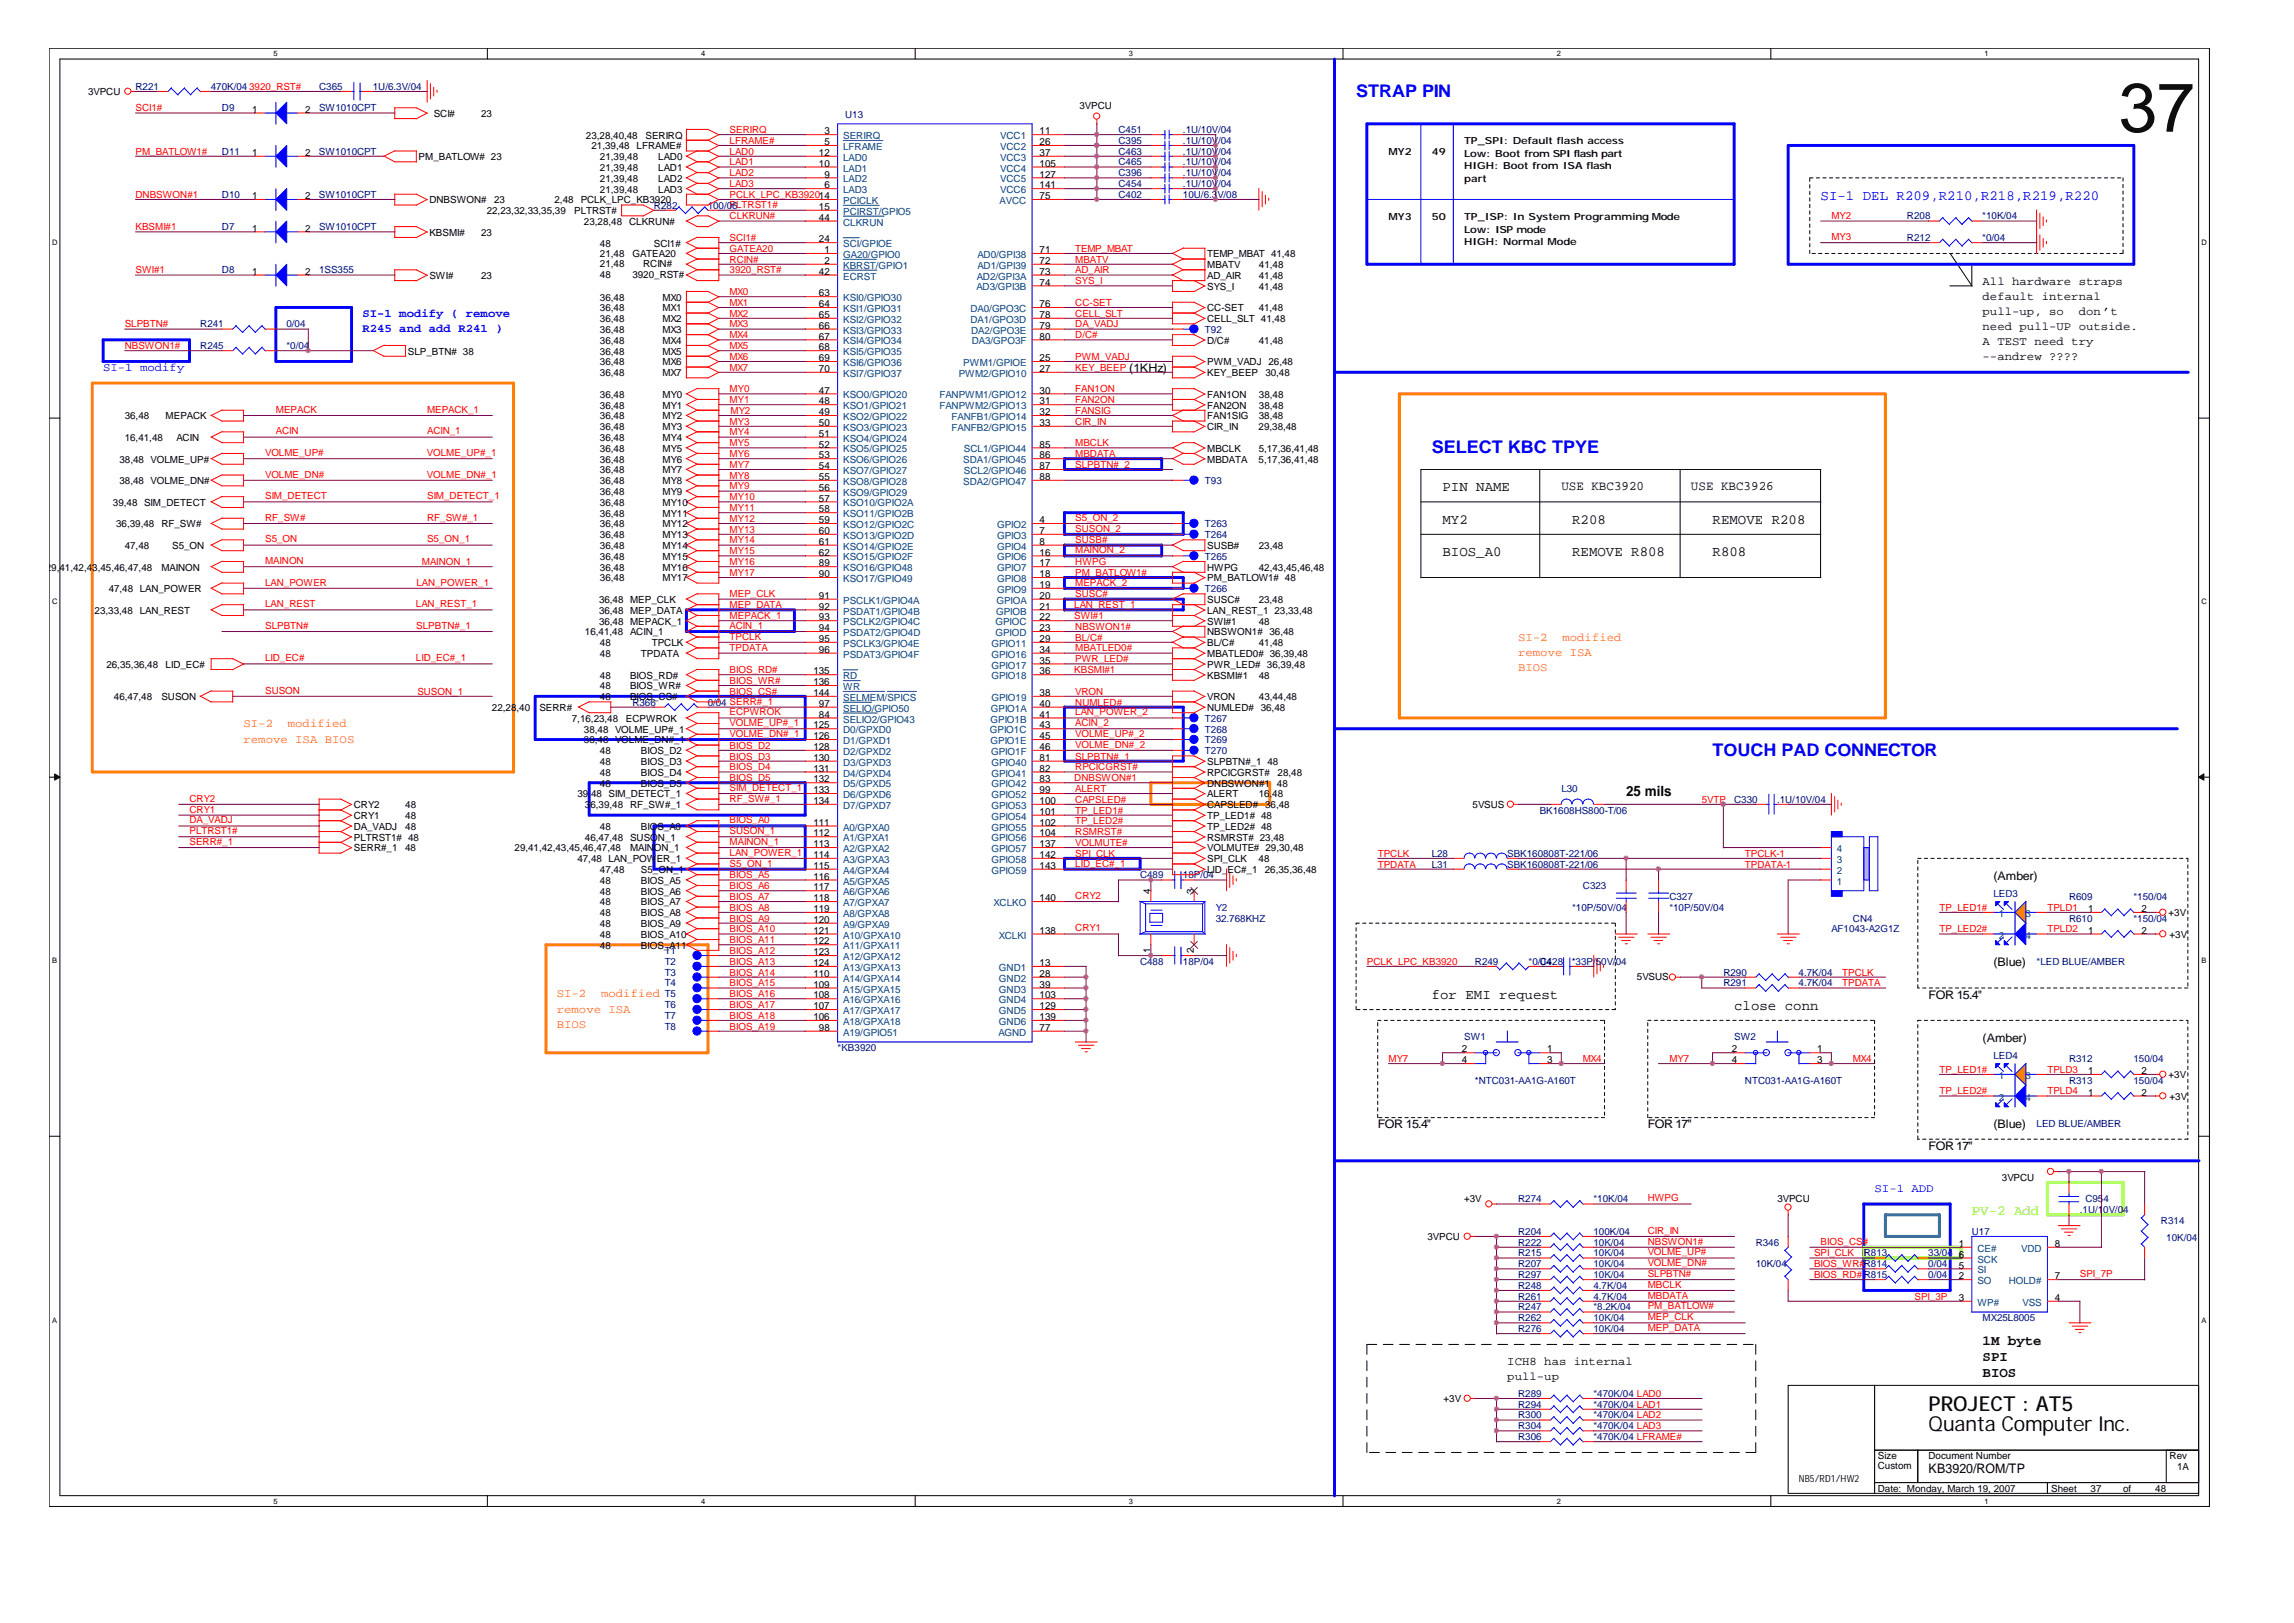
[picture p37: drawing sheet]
<svg xmlns="http://www.w3.org/2000/svg" width="297mm" height="210mm" viewBox="0 0 297 210" stroke-linecap="round" stroke-linejoin="round" font-family="sans-serif">
<defs><g id="words">
<text font-size="8.9" x="274" y="17">37</text>
<g font-size="2.7">
<text x="249.4" y="185">Quanta Computer Inc.</text>
<text x="249.4" y="182.5">PROJECT : AT5</text>
</g>
<g font-size="2.2" fill="#00f">
<text x="175.4" y="12.5">STRAP PIN</text>
<text x="185.2" y="58.6">SELECT KBC TPYE</text>
<text x="221.5" y="97.7">TOUCH PAD CONNECTOR</text>
</g>
<text font-size="1.8" fill="#00f" x="235.5" y="25.8">SI-1 DEL R209,R210,R218,R219,R220</text>
<g font-size="1.8">
<text x="186.6" y="63.6">PIN NAME</text>
<text x="186.6" y="71.9">BIOS_A0</text>
<text x="186.6" y="67.7">MY2</text>
<text x="203.3" y="67.7">R208</text>
<text x="203.3" y="71.9">REMOVE R808</text>
<text x="221.5" y="67.7">REMOVE R208</text>
<text x="221.5" y="71.9">R808</text>
<text x="210.3" y="102.9">25 mils</text>
<text x="185.2" y="129.2">for EMI request</text>
<text x="224.3" y="130.6">close conn</text>
<text x="256.4" y="174">1M byte</text>
<text x="256.4" y="176">SPI</text>
<text x="256.4" y="178.1">BIOS</text>
</g>
<text font-size="1.8" fill="#80ff00" x="255" y="157.2">PV-2 Add</text>
<g font-size="1.7">
<text x="201.9" y="63.4">USE KBC3920</text>
<text x="218.7" y="63.4">USE KBC3926</text>
<text x="249.4" y="190.5">KB3920/ROM/TP</text>
</g>
<g font-size="1.5" fill="#00f">
<text x="46.9" y="41">SI-1 modify ( remove</text>
<text x="13.3" y="48">SI-1 modify</text>
<text x="46.9" y="42.9">R245 and add R241 )</text>
<text x="242.4" y="154.1">SI-1 ADD</text>
</g>
<g font-size="1.5">
<text x="256.4" y="36.8">All hardware straps</text>
<text x="256.4" y="38.7">default internal</text>
<text x="256.4" y="40.7">pull-up, so</text>
<text x="268.8" y="40.7">don ’t</text>
<text x="256.4" y="42.6">need pull-UP outside.</text>
<text x="256.4" y="44.6">A TEST need try</text>
<text x="256.4" y="46.5">--andrew ????</text>
<text x="146" y="48.1">(1KHz)</text>
<text x="257.8" y="113.8">(Amber)</text>
<text x="257.8" y="125">(Blue)</text>
<text x="249.4" y="129.2">FOR 15.4&quot;</text>
<text x="256.4" y="134.8">(Amber)</text>
<text x="178.2" y="145.9">FOR 15.4&quot;</text>
<text x="213.1" y="145.9">FOR 17&quot;</text>
<text x="249.4" y="148.7">FOR 17&quot;</text>
<text x="257.8" y="145.9">(Blue)</text>
<text x="194.9" y="176.5">ICH8 has internal</text>
<text x="194.9" y="178.5">pull-up</text>
</g>
<g font-size="1.5" fill="#ff8000">
<text x="196.3" y="82.9">SI-2</text>
<text x="202.1" y="82.9">modified</text>
<text x="196.3" y="84.9">remove ISA</text>
<text x="196.3" y="86.8">BIOS</text>
<text x="31.5" y="94.1">SI-2</text>
<text x="37.2" y="94.1">modified</text>
<text x="31.5" y="96.1">remove ISA BIOS</text>
<text x="72" y="129">SI-2</text>
<text x="72" y="131">remove ISA</text>
<text x="77.7" y="129">modified</text>
<text x="72" y="132.9">BIOS</text>
</g>
<g font-size="1.3" fill="#000080">
<text x="17.5" y="11.6">R221</text>
<text x="27.3" y="11.6">470K/04</text>
<text x="41.3" y="11.6">C365</text>
<text x="48.2" y="11.6">1U/6.3V/04</text>
<text x="28.7" y="14.4">D9</text>
<text x="41.3" y="14.4">SW1010CPT</text>
<text x="109.3" y="15.3">U13</text>
<text x="144.7" y="17.2">C451</text>
<text x="153" y="17.2">.1U/10V/04</text>
<text x="28.7" y="20">D11</text>
<text x="41.2" y="20">SW1010CPT</text>
<text x="144.7" y="21.4">C465</text>
<text x="144.7" y="18.6">C395</text>
<text x="144.7" y="20">C463</text>
<text x="144.7" y="22.8">C396</text>
<text x="153" y="21.4">.1U/10V/04</text>
<text x="153" y="18.6">.1U/10V/04</text>
<text x="153" y="20">.1U/10V/04</text>
<text x="153" y="22.8">.1U/10V/04</text>
<text x="28.7" y="29.8">D7</text>
<text x="28.7" y="25.6">D10</text>
<text x="41.2" y="25.6">SW1010CPT</text>
<text x="41.3" y="29.8">SW1010CPT</text>
<text x="84.6" y="27">R282</text>
<text x="91.5" y="27">100/06</text>
<text x="144.7" y="25.6">C402</text>
<text x="144.7" y="24.2">C454</text>
<text x="153" y="25.6">10U/6.3V/08</text>
<text x="153" y="24.2">.1U/10V/04</text>
<text x="246.6" y="28.4">R208</text>
<text x="256.4" y="28.4">*10K/04</text>
<text x="28.7" y="35.4">D8</text>
<text x="41.3" y="35.4">1SS355</text>
<text x="246.6" y="31.2">R212</text>
<text x="256.4" y="31.2">*0/04</text>
<text x="25.9" y="42.3">R241</text>
<text x="25.9" y="45.1">R245</text>
<text x="37" y="42.3">0/04</text>
<text x="37" y="45.1">*0/04</text>
<text x="155.8" y="43.1">T92</text>
<text x="155.8" y="62.6">T93</text>
<text x="155.8" y="68.2">T263</text>
<text x="155.8" y="69.6">T264</text>
<text x="155.8" y="76.6">T266</text>
<text x="155.8" y="72.4">T265</text>
<text x="81.8" y="91.2">R366</text>
<text x="91.5" y="91.2">0/04 SERR#_1</text>
<text x="155.8" y="93.4">T267</text>
<text x="155.8" y="94.8">T268</text>
<text x="155.8" y="96.2">T269</text>
<text x="155.8" y="97.6">T270</text>
<text x="199.1" y="105.2">BK1608HS800-T/06</text>
<text x="201.9" y="102.4">L30</text>
<text x="224.3" y="103.8">C330</text>
<text x="229.8" y="103.8">.1U/10V/04</text>
<text x="147.4" y="113.6">C489</text>
<text x="153" y="113.6">18P/04</text>
<text x="185.2" y="112.2">L31</text>
<text x="185.2" y="110.8">L28</text>
<text x="194.9" y="112.2">SBK160808T-221/06</text>
<text x="194.9" y="110.8">SBK160808T-221/06</text>
<text x="157.2" y="117.8">Y2</text>
<text x="157.2" y="119.2">32.768KHZ</text>
<text x="203.3" y="117.8">*10P/50V/04</text>
<text x="204.7" y="115">C323</text>
<text x="215.9" y="116.4">C327</text>
<text x="215.9" y="117.8">*10P/50V/04</text>
<text x="239.6" y="119.2">CN4</text>
<text x="257.8" y="116">LED3</text>
<text x="267.6" y="116.4">R609</text>
<text x="267.6" y="119.2">R610</text>
<text x="275.9" y="116.4">*150/04</text>
<text x="275.9" y="119.2">*150/04</text>
<text x="86" y="124.8">T2</text>
<text x="86" y="123.4">T1</text>
<text x="147.4" y="124.8">C488</text>
<text x="153" y="124.8">18P/04</text>
<text x="190.8" y="124.8">R249</text>
<text x="197.7" y="124.8">*0/04</text>
<text x="199.1" y="124.8">C428</text>
<text x="203.3" y="124.8">*33P/50V/04</text>
<text x="236.9" y="120.6">AF1043-A2G1Z</text>
<text x="263.4" y="124.8">*LED BLUE/AMBER</text>
<text x="86" y="126.2">T3</text>
<text x="86" y="127.6">T4</text>
<text x="86" y="131.8">T7</text>
<text x="86" y="129">T5</text>
<text x="86" y="130.4">T6</text>
<text x="222.9" y="127.6">R291</text>
<text x="222.9" y="126.2">R290</text>
<text x="232.6" y="127.6">4.7K/04</text>
<text x="232.6" y="126.2">4.7K/04</text>
<text x="86" y="133.2">T8</text>
<text x="108.3" y="135.9">*KB3920</text>
<text x="189.4" y="134.5">SW1</text>
<text x="224.3" y="134.5">SW2</text>
<text x="257.8" y="136.9">LED4</text>
<text x="267.6" y="137.3">R312</text>
<text x="275.9" y="137.3">150/04</text>
<text x="190.8" y="140.1">*NTC031-AA1G-A160T</text>
<text x="225.7" y="140.1">NTC031-AA1G-A160T</text>
<text x="267.6" y="140.1">R313</text>
<text x="275.9" y="140.1">150/04</text>
<text x="263.4" y="145.7">LED BLUE/AMBER</text>
<text x="196.3" y="155.5">R274</text>
<text x="206.1" y="155.5">*10K/04</text>
<text x="269.7" y="155.5">C954</text>
<text x="196.3" y="159.7">R204</text>
<text x="196.3" y="161.1">R222</text>
<text x="206.1" y="159.7">100K/04</text>
<text x="206.1" y="161.1">10K/04</text>
<text x="227.1" y="161.1">R346</text>
<text x="255" y="159.7">U17</text>
<text x="269" y="156.9">.1U/10V/04</text>
<text x="279.5" y="158.3">R314</text>
<text x="280.2" y="160.5">10K/04</text>
<text x="196.3" y="163.9">R207</text>
<text x="196.3" y="165.3">R297</text>
<text x="196.3" y="166.7">R248</text>
<text x="196.3" y="162.5">R215</text>
<text x="206.1" y="163.9">10K/04</text>
<text x="206.1" y="165.3">10K/04</text>
<text x="206.1" y="166.7">4.7K/04</text>
<text x="206.1" y="162.5">10K/04</text>
<text x="227.1" y="163.9">10K/04</text>
<text x="241" y="162.5">R813</text>
<text x="241" y="165.3">R815</text>
<text x="241" y="163.9">R814</text>
<text x="249.4" y="162.5">33/04</text>
<text x="249.4" y="165.3">0/04</text>
<text x="249.4" y="163.9">0/04</text>
<text x="196.3" y="169.5">R247</text>
<text x="196.3" y="168.1">R261</text>
<text x="196.3" y="170.9">R262</text>
<text x="196.3" y="172.3">R276</text>
<text x="206.1" y="169.5">*8.2K/04</text>
<text x="206.1" y="168.1">4.7K/04</text>
<text x="206.1" y="170.9">10K/04</text>
<text x="206.1" y="172.3">10K/04</text>
<text x="256.4" y="170.9">MX25L8005</text>
<text x="196.3" y="183.4">R300</text>
<text x="196.3" y="184.8">R304</text>
<text x="196.3" y="180.7">R289</text>
<text x="196.3" y="182">R294</text>
<text x="206.1" y="183.4">*470K/04 LAD2</text>
<text x="206.1" y="184.8">*470K/04 LAD3</text>
<text x="206.1" y="180.7">*470K/04 LAD0</text>
<text x="206.1" y="182">*470K/04 LAD1</text>
<text x="196.3" y="186.2">R306</text>
<text x="206.1" y="186.2">*470K/04 LFRAME#</text>
</g>
<g font-size="1.3" fill="#f00">
<text x="32.2" y="11.6">3920_RST#</text>
<text x="17.5" y="14.4">SCI1#</text>
<text x="94.4" y="17.2">SERIRQ</text>
<text x="17.5" y="20">PM_BATLOW1#</text>
<text x="94.4" y="18.6">LFRAME#</text>
<text x="94.4" y="20">LAD0</text>
<text x="94.4" y="21.4">LAD1</text>
<text x="94.4" y="22.8">LAD2</text>
<text x="17.5" y="25.6">DNBSWON#1</text>
<text x="17.5" y="29.8">KBSMI#1</text>
<text x="94.4" y="24.2">LAD3</text>
<text x="94.4" y="25.6">PCLK_LPC_KB392014</text>
<text x="94.4" y="26.9">PLTRST1#</text>
<text x="94.4" y="28.4">CLKRUN#</text>
<text x="236.9" y="28.4">MY2</text>
<text x="17.5" y="35.4">SWI#1</text>
<text x="94.4" y="31.2">SCI1#</text>
<text x="94.4" y="32.6">GATEA20</text>
<text x="94.4" y="35.4">3920_RST#</text>
<text x="94.4" y="34">RCIN#</text>
<text x="139.1" y="32.6">TEMP_MBAT</text>
<text x="139.1" y="35.4">AD_AIR</text>
<text x="139.1" y="34">MBATV</text>
<text x="236.9" y="31">MY3</text>
<text x="94.4" y="38.2">MX0</text>
<text x="94.4" y="39.6">MX1</text>
<text x="94.4" y="41">MX2</text>
<text x="139.1" y="39.6">CC-SET</text>
<text x="139.1" y="41">CELL_SLT</text>
<text x="139.1" y="36.8">SYS_I</text>
<text x="16.1" y="42.3">SLPBTN#</text>
<text x="16.1" y="45.1">NBSWON1#</text>
<text x="94.4" y="42.3">MX3</text>
<text x="94.4" y="43.7">MX4</text>
<text x="94.4" y="45.1">MX5</text>
<text x="94.4" y="46.5">MX6</text>
<text x="94.4" y="47.9">MX7</text>
<text x="139.1" y="46.5">PWM_VADJ</text>
<text x="139.1" y="42.3">DA_VADJ</text>
<text x="139.1" y="43.7">D/C#</text>
<text x="139.1" y="47.9">KEY_BEEP</text>
<text x="35.7" y="53.4">MEPACK</text>
<text x="55.2" y="53.4">MEPACK_1</text>
<text x="94.4" y="50.7">MY0</text>
<text x="94.4" y="52.1">MY1</text>
<text x="94.5" y="53.5">MY2</text>
<text x="139.1" y="50.7">FAN1ON</text>
<text x="139.1" y="53.5">FANSIG</text>
<text x="139.1" y="52.1">FAN2ON</text>
<text x="34.3" y="59">VOLME_UP#</text>
<text x="35.7" y="56.2">ACIN</text>
<text x="55.2" y="59">VOLME_UP#_1</text>
<text x="55.2" y="56.2">ACIN_1</text>
<text x="94.4" y="54.9">MY3</text>
<text x="94.4" y="56.3">MY4</text>
<text x="94.4" y="57.7">MY5</text>
<text x="94.4" y="59.1">MY6</text>
<text x="139.1" y="54.9">CIR_IN</text>
<text x="139.1" y="57.7">MBCLK</text>
<text x="139.1" y="59.1">MBDATA</text>
<text x="34.3" y="61.8">VOLME_DN#</text>
<text x="34.3" y="64.6">SIM_DETECT</text>
<text x="55.2" y="61.8">VOLME_DN#_1</text>
<text x="55.2" y="64.6">SIM_DETECT_1</text>
<text x="94.4" y="61.9">MY8</text>
<text x="94.4" y="60.5">MY7</text>
<text x="94.4" y="63.3">MY9</text>
<text x="94.4" y="64.7">MY10</text>
<text x="139.1" y="60.5">SLPBTN#_2</text>
<text x="34.3" y="70.2">S5_ON</text>
<text x="34.3" y="67.4">RF_SW#</text>
<text x="55.2" y="70.2">S5_ON_1</text>
<text x="55.2" y="67.4">RF_SW#_1</text>
<text x="94.4" y="66.1">MY11</text>
<text x="94.4" y="70.3">MY14</text>
<text x="94.4" y="68.9">MY13</text>
<text x="94.4" y="67.5">MY12</text>
<text x="94.4" y="71.7">MY15</text>
<text x="139.1" y="70.3">SUSB#</text>
<text x="139.1" y="67.4">S5_ON_2</text>
<text x="139.1" y="68.8">SUSON_2</text>
<text x="139.1" y="71.6">MAINON_2</text>
<text x="34.3" y="75.7">LAN_POWER</text>
<text x="34.3" y="73">MAINON</text>
<text x="53.8" y="75.7">LAN_POWER_1</text>
<text x="54.6" y="73.1">MAINON_1</text>
<text x="94.4" y="73.1">MY16</text>
<text x="94.4" y="74.5">MY17</text>
<text x="94.4" y="77.3">MEP_CLK</text>
<text x="139.1" y="73.1">HWPG</text>
<text x="139.1" y="77.3">SUSC#</text>
<text x="139.1" y="74.5">PM_BATLOW1#</text>
<text x="139.1" y="75.7">MEPACK_2</text>
<text x="34.3" y="78.5">LAN_REST</text>
<text x="34.3" y="81.3">SLPBTN#</text>
<text x="53.8" y="78.5">LAN_REST_1</text>
<text x="53.8" y="81.3">SLPBTN#_1</text>
<text x="94.4" y="81.3">ACIN_1</text>
<text x="94.4" y="78.7">MEP_DATA</text>
<text x="94.4" y="82.7">TPCLK</text>
<text x="94.4" y="80.1">MEPACK_1</text>
<text x="138.9" y="80.1">SWI#1</text>
<text x="138.9" y="78.7">LAN_REST_1</text>
<text x="139.1" y="81.5">NBSWON1#</text>
<text x="139.1" y="82.9">BL/C#</text>
<text x="34.3" y="89.7">SUSON</text>
<text x="34.3" y="85.5">LID_EC#</text>
<text x="53.8" y="85.5">LID_EC#_1</text>
<text x="54" y="89.8">SUSON_1</text>
<text x="94.4" y="84.3">TPDATA</text>
<text x="94.4" y="88.4">BIOS_WR#</text>
<text x="94.4" y="87.1">BIOS_RD#</text>
<text x="94.4" y="89.8">BIOS_CS#</text>
<text x="138.9" y="87.1">KBSMI#1</text>
<text x="139.1" y="84.3">MBATLED0#</text>
<text x="139.1" y="85.7">PWR_LED#</text>
<text x="139.1" y="89.8">VRON</text>
<text x="94.4" y="93.9">VOLME_UP#_1</text>
<text x="94.4" y="95.3">VOLME_DN#_1</text>
<text x="94.4" y="92.5">ECPWROK</text>
<text x="139.1" y="91.2">NUMLED#</text>
<text x="139.1" y="93.9">ACIN_2</text>
<text x="139.1" y="95.3">VOLME_UP#_2</text>
<text x="139.1" y="92.5">LAN_POWER_2</text>
<text x="94.4" y="99.6">BIOS_D4</text>
<text x="94.4" y="98.2">BIOS_D3</text>
<text x="94.4" y="96.8">BIOS_D2</text>
<text x="94.4" y="101">BIOS_D5</text>
<text x="138.9" y="101">DNBSWON#1</text>
<text x="139.1" y="99.6">RPCICGRST#</text>
<text x="139.1" y="98.2">SLPBTN#_1</text>
<text x="139.1" y="96.7">VOLME_DN#_2</text>
<text x="24.5" y="105.1">CRY1</text>
<text x="24.5" y="107.9">PLTRST1#</text>
<text x="24.5" y="103.7">CRY2</text>
<text x="24.5" y="106.5">DA_VADJ</text>
<text x="94.4" y="107.9">SUSON_1</text>
<text x="94.4" y="106.5">BIOS_A0</text>
<text x="94.4" y="103.7">RF_SW#_1</text>
<text x="94.4" y="102.3">SIM_DETECT_1</text>
<text x="139.1" y="103.8">CAPSLED#</text>
<text x="139.1" y="106.6">TP_LED2#</text>
<text x="139.1" y="105.2">TP_LED1#</text>
<text x="139.1" y="102.4">ALERT</text>
<text x="220.1" y="103.8">5VTP</text>
<text x="24.5" y="109.3">SERR#_1</text>
<text x="94.4" y="109.3">MAINON_1</text>
<text x="94.4" y="110.7">LAN_POWER_1</text>
<text x="94.4" y="113.6">BIOS_A5</text>
<text x="94.4" y="112.1">S5_ON_1</text>
<text x="139.1" y="112.1">LID_EC#_1</text>
<text x="139.1" y="108">RSMRST#</text>
<text x="139.1" y="109.4">VOLMUTE#</text>
<text x="139.1" y="110.8">SPI_CLK</text>
<text x="178.2" y="110.8">TPCLK</text>
<text x="178.2" y="112.2">TPDATA</text>
<text x="225.7" y="112.2">TPDATA-1</text>
<text x="225.7" y="110.8">TPCLK-1</text>
<text x="94.4" y="115">BIOS_A6</text>
<text x="94.4" y="116.4">BIOS_A7</text>
<text x="94.4" y="117.8">BIOS_A8</text>
<text x="94.4" y="119.2">BIOS_A9</text>
<text x="139.1" y="116.3">CRY2</text>
<text x="250.8" y="117.8">TP_LED1#</text>
<text x="264.8" y="117.8">TPLD1</text>
<text x="94.4" y="124.8">BIOS_A13</text>
<text x="94.4" y="122">BIOS_A11</text>
<text x="94.4" y="120.6">BIOS_A10</text>
<text x="94.4" y="123.4">BIOS_A12</text>
<text x="139.1" y="120.5">CRY1</text>
<text x="176.8" y="124.8">PCLK_LPC_KB3920</text>
<text x="250.8" y="120.6">TP_LED2#</text>
<text x="264.8" y="120.6">TPLD2</text>
<text x="94.4" y="126.2">BIOS_A14</text>
<text x="94.4" y="131.8">BIOS_A18</text>
<text x="94.4" y="130.4">BIOS_A17</text>
<text x="94.4" y="129">BIOS_A16</text>
<text x="94.4" y="127.6">BIOS_A15</text>
<text x="238.3" y="126.2">TPCLK</text>
<text x="238.3" y="127.6">TPDATA</text>
<text x="94.4" y="133.2">BIOS_A19</text>
<text x="179.6" y="137.3">MY7</text>
<text x="204.7" y="137.3">MX4</text>
<text x="215.9" y="137.3">MY7</text>
<text x="239.6" y="137.3">MX4</text>
<text x="250.8" y="141.5">TP_LED2#</text>
<text x="250.8" y="138.7">TP_LED1#</text>
<text x="264.8" y="141.5">TPLD4</text>
<text x="264.8" y="138.7">TPLD3</text>
<text x="213.1" y="155.4">HWPG</text>
<text x="213.1" y="161">NBSWON1#</text>
<text x="213.1" y="159.6">CIR_IN</text>
<text x="235.5" y="161">BIOS_CS#</text>
<text x="213.1" y="163.8">VOLME_DN#</text>
<text x="213.1" y="166.6">MBCLK</text>
<text x="213.1" y="165.2">SLPBTN#</text>
<text x="213.1" y="162.4">VOLME_UP#</text>
<text x="213.1" y="168">MBDATA</text>
<text x="234.6" y="165.3">BIOS_RD#</text>
<text x="234.6" y="163.9">BIOS_WR#</text>
<text x="234.6" y="162.5">SPI_CLK</text>
<text x="269" y="165.2">SPI_7P</text>
<text x="213.1" y="172.1">MEP_DATA</text>
<text x="213.1" y="170.7">MEP_CLK</text>
<text x="213.1" y="169.3">PM_BATLOW#</text>
<text x="247.6" y="168.1">SPI_3P</text>
</g>
<g font-size="1.3">
<text x="11.4" y="12.3">3VPCU</text>
<text x="32.6" y="14.6">1</text>
<text x="39.5" y="14.6">2</text>
<text x="56.1" y="15.1">SCI#</text>
<text x="62.2" y="15.1">23</text>
<text x="75.8" y="17.9">23,28,40,48</text>
<text x="83.5" y="17.9">SERIRQ</text>
<text x="106.6" y="17.4">3</text>
<text x="134.5" y="17.4">11</text>
<text x="139.6" y="14.1">3VPCU</text>
<text x="32.6" y="20.2">1</text>
<text x="39.5" y="20.2">2</text>
<text x="54.1" y="20.7">PM_BATLOW# 23</text>
<text x="76.5" y="19.3">21,39,48</text>
<text x="77.6" y="20.7">21,39,48</text>
<text x="77.6" y="22.1">21,39,48</text>
<text x="77.6" y="23.5">21,39,48</text>
<text x="82.3" y="19.3">LFRAME#</text>
<text x="85.1" y="20.7">LAD0</text>
<text x="85.1" y="22.1">LAD1</text>
<text x="85.1" y="23.5">LAD2</text>
<text x="105.9" y="20.2">12</text>
<text x="105.9" y="21.6">10</text>
<text x="106.6" y="18.8">5</text>
<text x="106.6" y="23">9</text>
<text x="134.5" y="18.8">26</text>
<text x="134.5" y="20.2">37</text>
<text x="134.5" y="21.6">105</text>
<text x="134.5" y="23">127</text>
<text x="179.6" y="20.1">MY2</text>
<text x="185.2" y="20.1">49</text>
<text x="189.4" y="18.7">TP_SPI: Default flash access</text>
<text x="189.4" y="20.3">Low: Boot from SPI flash part</text>
<text x="189.4" y="21.9">HIGH: Boot from ISA flash</text>
<text x="189.4" y="23.5">part</text>
<text x="32.6" y="29.9">1</text>
<text x="32.6" y="25.8">1</text>
<text x="39.5" y="29.9">2</text>
<text x="39.5" y="25.8">2</text>
<text x="55.5" y="26.3">DNBSWON#</text>
<text x="62.9" y="27.7">22,23,32,33,35,39</text>
<text x="63.9" y="26.3">23</text>
<text x="71.7" y="26.3">2,48</text>
<text x="74.3" y="27.7">PLTRST#</text>
<text x="75.1" y="26.3">PCLK_LPC_KB3920</text>
<text x="75.5" y="29.1">23,28,48</text>
<text x="77.6" y="24.9">21,39,48</text>
<text x="81.4" y="29.1">CLKRUN#</text>
<text x="85.1" y="24.9">LAD3</text>
<text x="105.9" y="27.1">15</text>
<text x="105.9" y="28.5">44</text>
<text x="106.6" y="24.4">6</text>
<text x="134.5" y="25.8">75</text>
<text x="134.5" y="24.4">141</text>
<text x="179.6" y="28.5">MY3</text>
<text x="185.2" y="28.5">50</text>
<text x="189.4" y="28.5">TP_ISP: In System Programming Mode</text>
<text x="32.6" y="35.5">1</text>
<text x="39.5" y="35.5">2</text>
<text x="55.5" y="30.5">KBSMI#</text>
<text x="62.2" y="30.5">23</text>
<text x="77.6" y="33.3">21,48</text>
<text x="77.6" y="31.9">48</text>
<text x="77.6" y="35.9">48</text>
<text x="77.6" y="34.5">21,48</text>
<text x="81.8" y="33.3">GATEA20</text>
<text x="81.8" y="35.9">3920_RST#</text>
<text x="83.2" y="34.5">RCIN#</text>
<text x="84.6" y="31.9">SCI1#</text>
<text x="105.9" y="31.3">24</text>
<text x="105.9" y="35.5">42</text>
<text x="106.6" y="32.7">1</text>
<text x="106.6" y="34.1">2</text>
<text x="134.5" y="32.7">71</text>
<text x="134.5" y="34.1">72</text>
<text x="134.5" y="35.5">73</text>
<text x="156.1" y="33.3">TEMP_MBAT 41,48</text>
<text x="156.1" y="34.7">MBATV</text>
<text x="162.8" y="34.7">41,48</text>
<text x="189.4" y="30.1">Low: ISP mode</text>
<text x="189.4" y="31.7">HIGH: Normal Mode</text>
<text x="55.5" y="36.1">SWI#</text>
<text x="62.2" y="36.1">23</text>
<text x="77.6" y="38.9">36,48</text>
<text x="77.6" y="40.3">36,48</text>
<text x="77.6" y="41.7">36,48</text>
<text x="85.7" y="38.9">MX0</text>
<text x="85.7" y="40.3">MX1</text>
<text x="85.7" y="41.7">MX2</text>
<text x="105.9" y="38.3">63</text>
<text x="105.9" y="39.7">64</text>
<text x="105.9" y="41.1">65</text>
<text x="134.5" y="36.9">74</text>
<text x="134.5" y="39.7">76</text>
<text x="134.5" y="41.1">78</text>
<text x="156.1" y="36.1">AD_AIR</text>
<text x="156.1" y="40.3">CC-SET</text>
<text x="156.1" y="41.7">CELL_SLT 41,48</text>
<text x="156.1" y="37.5">SYS_I</text>
<text x="162.8" y="40.3">41,48</text>
<text x="162.8" y="36.1">41,48</text>
<text x="162.8" y="37.5">41,48</text>
<text x="52.7" y="45.9">SLP_BTN# 38</text>
<text x="77.6" y="43.1">36,48</text>
<text x="77.6" y="44.5">36,48</text>
<text x="77.6" y="45.9">36,48</text>
<text x="77.6" y="47.3">36,48</text>
<text x="85.7" y="43.1">MX3</text>
<text x="85.7" y="44.5">MX4</text>
<text x="85.7" y="45.9">MX5</text>
<text x="85.7" y="47.3">MX6</text>
<text x="105.9" y="42.5">66</text>
<text x="105.9" y="43.9">67</text>
<text x="105.9" y="45.3">68</text>
<text x="105.9" y="46.7">69</text>
<text x="134.5" y="42.5">79</text>
<text x="134.5" y="43.9">80</text>
<text x="134.5" y="46.7">25</text>
<text x="156.1" y="44.5">D/C#</text>
<text x="156.1" y="47.3">PWM_VADJ</text>
<text x="162.8" y="44.5">41,48</text>
<text x="164.1" y="47.3">26,48</text>
<text x="77.6" y="48.7">36,48</text>
<text x="77.6" y="51.4">36,48</text>
<text x="77.6" y="52.8">36,48</text>
<text x="85.7" y="48.7">MX7</text>
<text x="85.7" y="51.4">MY0</text>
<text x="85.7" y="52.8">MY1</text>
<text x="105.9" y="48.1">70</text>
<text x="105.9" y="50.9">47</text>
<text x="105.9" y="52.3">48</text>
<text x="105.9" y="53.7">49</text>
<text x="134.5" y="48.1">27</text>
<text x="134.5" y="50.9">30</text>
<text x="134.5" y="52.3">31</text>
<text x="134.5" y="53.7">32</text>
<text x="156.1" y="48.7">KEY_BEEP</text>
<text x="156.1" y="51.4">FAN1ON</text>
<text x="156.1" y="52.8">FAN2ON</text>
<text x="162.8" y="51.4">38,48</text>
<text x="162.8" y="52.8">38,48</text>
<text x="163.6" y="48.7">30,48</text>
<text x="15.5" y="59.8">38,48 VOLME_UP#</text>
<text x="16.1" y="57">16,41,48</text>
<text x="16.1" y="54.2">36,48</text>
<text x="21.4" y="54.2">MEPACK</text>
<text x="22.8" y="57">ACIN</text>
<text x="77.6" y="54.2">36,48</text>
<text x="77.6" y="55.6">36,48</text>
<text x="77.6" y="58.4">36,48</text>
<text x="77.6" y="57">36,48</text>
<text x="77.6" y="59.8">36,48</text>
<text x="85.7" y="54.2">MY2</text>
<text x="85.7" y="55.6">MY3</text>
<text x="85.7" y="58.4">MY5</text>
<text x="85.7" y="57">MY4</text>
<text x="85.7" y="59.8">MY6</text>
<text x="105.9" y="55.1">50</text>
<text x="105.9" y="56.5">51</text>
<text x="105.9" y="57.9">52</text>
<text x="105.9" y="59.3">53</text>
<text x="134.5" y="55.1">33</text>
<text x="134.5" y="57.9">85</text>
<text x="134.5" y="59.3">86</text>
<text x="156.1" y="55.6">CIR_IN</text>
<text x="156.1" y="59.8">MBDATA</text>
<text x="156.1" y="58.4">MBCLK</text>
<text x="156.1" y="54.2">FAN1SIG</text>
<text x="162.8" y="59.8">5,17,36,41,48</text>
<text x="162.8" y="55.6">29,38,48</text>
<text x="162.8" y="58.4">5,17,36,41,48</text>
<text x="162.8" y="54.2">38,48</text>
<text x="14.6" y="65.4">39,48 SIM_DETECT</text>
<text x="15.5" y="62.6">38,48 VOLME_DN#</text>
<text x="77.6" y="61.2">36,48</text>
<text x="77.6" y="64">36,48</text>
<text x="77.6" y="62.6">36,48</text>
<text x="77.6" y="65.4">36,48</text>
<text x="85.7" y="61.2">MY7</text>
<text x="85.7" y="64">MY9</text>
<text x="85.7" y="62.6">MY8</text>
<text x="85.7" y="65.4">MY10</text>
<text x="105.9" y="60.7">54</text>
<text x="105.9" y="62.1">55</text>
<text x="105.9" y="63.5">56</text>
<text x="105.9" y="64.9">57</text>
<text x="134.5" y="60.7">87</text>
<text x="134.5" y="62.1">88</text>
<text x="15" y="68.2">36,39,48</text>
<text x="16.1" y="71">47,48</text>
<text x="20.9" y="68.2">RF_SW#</text>
<text x="22.3" y="71">S5_ON</text>
<text x="77.6" y="66.8">36,48</text>
<text x="77.6" y="69.6">36,48</text>
<text x="77.6" y="68.2">36,48</text>
<text x="77.6" y="71">36,48</text>
<text x="85.7" y="66.8">MY11</text>
<text x="85.7" y="69.6">MY13</text>
<text x="85.7" y="68.2">MY12</text>
<text x="85.7" y="71">MY14</text>
<text x="105.9" y="66.3">58</text>
<text x="105.9" y="67.7">59</text>
<text x="105.9" y="69.1">60</text>
<text x="105.9" y="70.5">61</text>
<text x="105.9" y="71.9">62</text>
<text x="134.5" y="67.7">4</text>
<text x="134.5" y="69.1">7</text>
<text x="134.5" y="70.5">8</text>
<text x="134.5" y="71.9">16</text>
<text x="156.1" y="71">SUSB#</text>
<text x="162.8" y="71">23,48</text>
<text x="5.9" y="73.8">29,41,42,43,45,46,47,48</text>
<text x="14.1" y="76.6">47,48 LAN_POWER</text>
<text x="20.9" y="73.8">MAINON</text>
<text x="77.5" y="78">36,48 MEP_CLK</text>
<text x="77.6" y="72.4">36,48</text>
<text x="77.6" y="75.2">36,48</text>
<text x="77.6" y="73.8">36,48</text>
<text x="85.7" y="72.4">MY15</text>
<text x="85.7" y="75.2">MY17</text>
<text x="85.7" y="73.8">MY16</text>
<text x="105.9" y="73.3">89</text>
<text x="105.9" y="74.6">90</text>
<text x="105.9" y="77.4">91</text>
<text x="134.5" y="73.3">17</text>
<text x="134.5" y="74.6">18</text>
<text x="134.5" y="76">19</text>
<text x="134.5" y="77.4">20</text>
<text x="156.1" y="73.8">HWPG</text>
<text x="156.1" y="78">SUSC#</text>
<text x="156.1" y="75.2">PM_BATLOW1# 48</text>
<text x="162.8" y="78">23,48</text>
<text x="162.8" y="73.8">42,43,45,46,48</text>
<text x="12.2" y="79.4">23,33,48</text>
<text x="18.1" y="79.4">LAN_REST</text>
<text x="75.6" y="82.2">16,41,48</text>
<text x="77.5" y="79.4">36,48 MEP_DATA</text>
<text x="77.5" y="80.8">36,48 MEPACK_1</text>
<text x="77.6" y="83.6">48</text>
<text x="81.5" y="82.2">ACIN_1</text>
<text x="84.3" y="83.6">TPCLK</text>
<text x="105.9" y="78.8">92</text>
<text x="105.9" y="80.2">93</text>
<text x="105.9" y="81.6">94</text>
<text x="105.9" y="83">95</text>
<text x="134.5" y="78.8">21</text>
<text x="134.5" y="80.2">22</text>
<text x="134.5" y="81.6">23</text>
<text x="134.5" y="83">29</text>
<text x="156.1" y="83.6">BL/C#</text>
<text x="156.1" y="82.2">NBSWON1# 36,48</text>
<text x="156.1" y="80.8">SWI#1</text>
<text x="156.1" y="79.4">LAN_REST_1</text>
<text x="162.8" y="80.8">48</text>
<text x="162.8" y="83.6">41,48</text>
<text x="164.8" y="79.4">23,33,48</text>
<text x="13.8" y="86.4">26,35,36,48</text>
<text x="21.4" y="86.4">LID_EC#</text>
<text x="77.6" y="85">48</text>
<text x="77.6" y="87.8">48</text>
<text x="77.6" y="89.2">48</text>
<text x="81.5" y="87.8">BIOS_RD#</text>
<text x="81.5" y="89.2">BIOS_WR#</text>
<text x="82.9" y="85">TPDATA</text>
<text x="105.2" y="87.2">135</text>
<text x="105.2" y="88.6">136</text>
<text x="105.9" y="84.4">96</text>
<text x="134.5" y="84.4">34</text>
<text x="134.5" y="85.8">35</text>
<text x="134.5" y="87.2">36</text>
<text x="156.1" y="85">MBATLED0# 36,39,48</text>
<text x="156.1" y="86.4">PWR_LED# 36,39,48</text>
<text x="156.1" y="87.8">KBSMI#1</text>
<text x="162.8" y="87.8">48</text>
<text x="14.7" y="90.6">46,47,48</text>
<text x="20.9" y="90.6">SUSON</text>
<text x="63.6" y="92">22,28,40</text>
<text x="69.8" y="92">SERR#</text>
<text x="74" y="93.4">7,16,23,48</text>
<text x="75.5" y="94.8">38,48 VOLME_UP#_1</text>
<text x="77.6" y="90.6">48</text>
<text x="80.9" y="93.4">ECPWROK</text>
<text x="81.5" y="90.6">BIOS_CS#</text>
<text x="105.2" y="90">144</text>
<text x="105.2" y="94.2">125</text>
<text x="105.2" y="95.6">126</text>
<text x="105.9" y="91.4">97</text>
<text x="105.9" y="92.8">84</text>
<text x="134.5" y="90">38</text>
<text x="134.5" y="91.4">40</text>
<text x="134.5" y="92.8">41</text>
<text x="134.5" y="94.2">43</text>
<text x="134.5" y="95.6">45</text>
<text x="156.1" y="92">NUMLED# 36,48</text>
<text x="156.1" y="90.6">VRON</text>
<text x="162.8" y="90.6">43,44,48</text>
<text x="75.5" y="96.2">38,48 VOLME_DN#_1</text>
<text x="77.6" y="97.6">48</text>
<text x="77.6" y="98.9">48</text>
<text x="77.6" y="100.3">48</text>
<text x="77.6" y="101.7">48</text>
<text x="82.9" y="97.6">BIOS_D2</text>
<text x="82.9" y="98.9">BIOS_D3</text>
<text x="82.9" y="100.3">BIOS_D4</text>
<text x="82.9" y="101.7">BIOS_D5</text>
<text x="105.2" y="97">128</text>
<text x="105.2" y="98.4">130</text>
<text x="105.2" y="99.8">131</text>
<text x="105.2" y="101.2">132</text>
<text x="134.5" y="97">46</text>
<text x="134.5" y="98.4">81</text>
<text x="134.5" y="99.8">82</text>
<text x="134.5" y="101.2">83</text>
<text x="156.1" y="100.3">RPCICGRST#</text>
<text x="156.1" y="101.7">DNBSWON#1</text>
<text x="156.1" y="98.9">SLPBTN#_1</text>
<text x="163.9" y="98.9">48</text>
<text x="165.1" y="101.7">48</text>
<text x="165.2" y="100.3">28,48</text>
<text x="45.8" y="105.9">CRY1</text>
<text x="45.8" y="107.3">DA_VADJ</text>
<text x="45.8" y="104.5">CRY2</text>
<text x="52.4" y="107.3">48</text>
<text x="52.4" y="105.9">48</text>
<text x="52.4" y="104.5">48</text>
<text x="74.7" y="103.1">39,48 SIM_DETECT_1</text>
<text x="75.6" y="104.5">36,39,48</text>
<text x="77.6" y="107.3">48</text>
<text x="81.5" y="104.5">RF_SW#_1</text>
<text x="82.9" y="107.3">BIOS_A0</text>
<text x="105.2" y="102.6">133</text>
<text x="105.2" y="104">134</text>
<text x="105.2" y="106.8">111</text>
<text x="134.5" y="102.6">99</text>
<text x="134.5" y="104">100</text>
<text x="134.5" y="105.4">101</text>
<text x="134.5" y="106.8">102</text>
<text x="156.1" y="104.5">CAPSLED#</text>
<text x="156.1" y="105.9">TP_LED1# 48</text>
<text x="156.1" y="107.3">TP_LED2# 48</text>
<text x="156.1" y="103.1">ALERT</text>
<text x="162.8" y="103.1">16,48</text>
<text x="163.6" y="104.5">36,48</text>
<text x="190.5" y="104.5">5VSUS</text>
<text x="45.8" y="108.7">PLTRST1# 48</text>
<text x="45.8" y="110.1">SERR#_1</text>
<text x="52.4" y="110.1">48</text>
<text x="66.5" y="110.1">29,41,42,43,45,46,47,48</text>
<text x="74.7" y="111.5">47,48 LAN_POW</text>
<text x="75.6" y="108.7">46,47,48</text>
<text x="77.6" y="112.9">47,48</text>
<text x="81.5" y="108.7">SUSON_1</text>
<text x="81.5" y="110.1">MAINON_1</text>
<text x="82.9" y="112.9">S5_ON_1</text>
<text x="84.9" y="111.5">ER_1</text>
<text x="105.2" y="108.2">112</text>
<text x="105.2" y="109.6">113</text>
<text x="105.2" y="111">114</text>
<text x="105.2" y="112.4">115</text>
<text x="105.2" y="113.8">116</text>
<text x="134.5" y="108.2">104</text>
<text x="134.5" y="111">142</text>
<text x="134.5" y="112.4">143</text>
<text x="134.5" y="109.6">137</text>
<text x="156.1" y="108.7">RSMRST# 23,48</text>
<text x="156.1" y="110.1">VOLMUTE# 29,30,48</text>
<text x="156.1" y="111.5">SPI_CLK</text>
<text x="156.1" y="112.9">LID_EC#_1</text>
<text x="162.8" y="111.5">48</text>
<text x="163.6" y="112.9">26,35,36,48</text>
<text x="77.6" y="114.3">48</text>
<text x="77.6" y="115.7">48</text>
<text x="77.6" y="117.1">48</text>
<text x="77.6" y="118.5">48</text>
<text x="77.6" y="119.9">48</text>
<text x="82.9" y="114.3">BIOS_A5</text>
<text x="82.9" y="115.7">BIOS_A6</text>
<text x="82.9" y="117.1">BIOS_A7</text>
<text x="82.9" y="118.5">BIOS_A8</text>
<text x="82.9" y="119.9">BIOS_A9</text>
<text x="105.2" y="115.2">117</text>
<text x="105.2" y="116.6">118</text>
<text x="105.2" y="118">119</text>
<text x="105.2" y="119.4">120</text>
<text x="134.5" y="116.6">140</text>
<text x="148.8" y="115.6" transform="rotate(-90 148.8 115.6)">4</text>
<text x="154.4" y="115.6" transform="rotate(-90 154.4 115.6)">3</text>
<text x="270.1" y="118">1</text>
<text x="276.9" y="118">2</text>
<text x="280.5" y="118.5">+3V</text>
<text x="77.6" y="121.3">48</text>
<text x="77.6" y="122.7">48</text>
<text x="82.9" y="121.3">BIOS_A10</text>
<text x="82.9" y="122.7">BIOS_A11</text>
<text x="105.2" y="120.7">121</text>
<text x="105.2" y="122.1">122</text>
<text x="105.2" y="123.5">123</text>
<text x="105.2" y="124.9">124</text>
<text x="134.5" y="120.7">138</text>
<text x="134.5" y="124.9">13</text>
<text x="148.8" y="123.2" transform="rotate(-90 148.8 123.2)">1</text>
<text x="154.4" y="123.2" transform="rotate(-90 154.4 123.2)">2</text>
<text x="270.1" y="120.7">1</text>
<text x="276.9" y="120.7">2</text>
<text x="280.6" y="121.3">+3V</text>
<text x="105.2" y="126.3">110</text>
<text x="105.2" y="127.7">109</text>
<text x="105.2" y="129.1">108</text>
<text x="105.2" y="130.5">107</text>
<text x="105.2" y="131.9">106</text>
<text x="134.5" y="126.3">28</text>
<text x="134.5" y="127.7">39</text>
<text x="134.5" y="129.1">103</text>
<text x="134.5" y="130.5">129</text>
<text x="134.5" y="131.9">139</text>
<text x="211.7" y="126.7">5VSUS</text>
<text x="105.9" y="133.3">98</text>
<text x="134.5" y="133.3">77</text>
<text x="189.1" y="136.1">2</text>
<text x="189.1" y="137.5">4</text>
<text x="200.1" y="136.1">1</text>
<text x="200.1" y="137.5">3</text>
<text x="224" y="136.1">2</text>
<text x="224" y="137.5">4</text>
<text x="235" y="136.1">1</text>
<text x="235" y="137.5">3</text>
<text x="270.1" y="138.9">1</text>
<text x="270.1" y="141.7">1</text>
<text x="276.9" y="138.9">2</text>
<text x="276.9" y="141.7">2</text>
<text x="280.5" y="139.5">+3V</text>
<text x="280.6" y="142.3">+3V</text>
<text x="189.4" y="155.5">+3V</text>
<text x="229.9" y="155.5">3VPCU</text>
<text x="258.9" y="152.7">3VPCU</text>
<text x="184.6" y="160.4">3VPCU</text>
<text x="253.3" y="161.3">1</text>
<text x="265.8" y="161.3">8</text>
<text x="253.3" y="162.7">6</text>
<text x="253.3" y="164.1">5</text>
<text x="253.3" y="165.5">2</text>
<text x="265.8" y="165.5">7</text>
<text x="253.3" y="168.2">3</text>
<text x="265.8" y="168.2">4</text>
<text x="186.7" y="181.4">+3V</text>
<text x="232.7" y="191.6">NB5/RD1/HW2</text>
<text x="242.9" y="190">Custom</text>
<text x="242.9" y="188.7">Size</text>
<text x="249.4" y="188.7">Document Number</text>
<text x="280.6" y="188.7">Rev</text>
<text x="281.6" y="190.1">1A</text>
<text x="242.9" y="192.9">Date: Monday, March 19, 2007</text>
<text x="265.3" y="192.9">Sheet</text>
<text x="270.4" y="192.9">37</text>
<text x="274.6" y="192.9">of</text>
<text x="278.8" y="192.9">48</text>
</g>
<g font-size="1.3" fill="#004080">
<text x="109.1" y="18">SERIRQ</text>
<text x="109.1" y="19.4">LFRAME</text>
<text x="109.1" y="20.8">LAD0</text>
<text x="109.1" y="22.2">LAD1</text>
<text x="109.1" y="23.6">LAD2</text>
<text x="129.4" y="18">VCC1</text>
<text x="129.4" y="19.4">VCC2</text>
<text x="129.4" y="20.8">VCC3</text>
<text x="129.4" y="22.2">VCC4</text>
<text x="129.4" y="23.6">VCC5</text>
<text x="109.1" y="25">LAD3</text>
<text x="109.1" y="27.8">PCIRST/GPIO5</text>
<text x="109.1" y="26.4">PCICLK</text>
<text x="109.1" y="29.2">CLKRUN</text>
<text x="129.3" y="26.4">AVCC</text>
<text x="129.4" y="25">VCC6</text>
<text x="109.1" y="32">SCI/GPIOE</text>
<text x="109.1" y="33.4">GA20/GPIO0</text>
<text x="109.1" y="34.8">KBRST/GPIO1</text>
<text x="126.4" y="33.4">AD0/GPI38</text>
<text x="126.4" y="34.8">AD1/GPI39</text>
<text x="109.1" y="36.2">ECRST</text>
<text x="109.1" y="39">KSI0/GPIO30</text>
<text x="109.1" y="40.4">KSI1/GPIO31</text>
<text x="109.1" y="41.8">KSI2/GPIO32</text>
<text x="125.5" y="40.4">DA0/GPO3C</text>
<text x="125.5" y="41.8">DA1/GPO3D</text>
<text x="126.3" y="37.6">AD3/GPI3B</text>
<text x="126.3" y="36.2">AD2/GPI3A</text>
<text x="109.1" y="43.2">KSI3/GPIO33</text>
<text x="109.1" y="44.5">KSI4/GPIO34</text>
<text x="109.1" y="45.9">KSI5/GPIO35</text>
<text x="109.1" y="47.3">KSI6/GPIO36</text>
<text x="124.6" y="47.3">PWM1/GPIOE</text>
<text x="125.6" y="43.2">DA2/GPO3E</text>
<text x="125.7" y="44.5">DA3/GPO3F</text>
<text x="109.1" y="48.7">KSI7/GPIO37</text>
<text x="109.1" y="51.5">KSO0/GPIO20</text>
<text x="109.1" y="52.9">KSO1/GPIO21</text>
<text x="121.5" y="51.5">FANPWM1/GPIO12</text>
<text x="121.5" y="52.9">FANPWM2/GPIO13</text>
<text x="124" y="48.7">PWM2/GPIO10</text>
<text x="109.1" y="54.3">KSO2/GPIO22</text>
<text x="109.1" y="55.7">KSO3/GPIO23</text>
<text x="109.1" y="57.1">KSO4/GPIO24</text>
<text x="109.1" y="58.5">KSO5/GPIO25</text>
<text x="109.1" y="59.9">KSO6/GPIO26</text>
<text x="123.1" y="54.3">FANFB1/GPIO14</text>
<text x="123.1" y="55.7">FANFB2/GPIO15</text>
<text x="124.6" y="59.9">SDA1/GPIO45</text>
<text x="124.7" y="58.5">SCL1/GPIO44</text>
<text x="109.1" y="61.3">KSO7/GPIO27</text>
<text x="109.1" y="62.7">KSO8/GPIO28</text>
<text x="109.1" y="64.1">KSO9/GPIO29</text>
<text x="109.1" y="65.5">KSO10/GPIO2A</text>
<text x="124.6" y="62.7">SDA2/GPIO47</text>
<text x="124.7" y="61.3">SCL2/GPIO46</text>
<text x="109.1" y="66.9">KSO11/GPIO2B</text>
<text x="109.1" y="68.3">KSO12/GPIO2C</text>
<text x="109.1" y="69.7">KSO13/GPIO2D</text>
<text x="109.1" y="71.1">KSO14/GPIO2E</text>
<text x="128.9" y="68.3">GPIO2</text>
<text x="128.9" y="69.7">GPIO3</text>
<text x="128.9" y="71.1">GPIO4</text>
<text x="109.1" y="72.5">KSO15/GPIO2F</text>
<text x="109.1" y="73.9">KSO16/GPIO48</text>
<text x="109.1" y="75.3">KSO17/GPIO49</text>
<text x="128.9" y="72.5">GPIO6</text>
<text x="128.9" y="73.9">GPIO7</text>
<text x="128.9" y="75.3">GPIO8</text>
<text x="128.9" y="76.7">GPIO9</text>
<text x="109.1" y="78.1">PSCLK1/GPIO4A</text>
<text x="109.1" y="79.5">PSDAT1/GPIO4B</text>
<text x="109.1" y="80.9">PSCLK2/GPIO4C</text>
<text x="109.1" y="82.3">PSDAT2/GPIO4D</text>
<text x="109.1" y="83.7">PSCLK3/GPIO4E</text>
<text x="128.2" y="83.7">GPIO11</text>
<text x="128.7" y="80.9">GPIOC</text>
<text x="128.7" y="82.3">GPIOD</text>
<text x="128.8" y="79.5">GPIOB</text>
<text x="128.9" y="78.1">GPIOA</text>
<text x="109.1" y="85.1">PSDAT3/GPIO4F</text>
<text x="109.1" y="87.9">RD</text>
<text x="109.1" y="89.3">WR</text>
<text x="128.2" y="85.1">GPIO16</text>
<text x="128.2" y="86.5">GPIO17</text>
<text x="128.2" y="87.9">GPIO18</text>
<text x="109.1" y="90.6">SELMEM/SPICS</text>
<text x="109.1" y="92">SELIO/GPIO50</text>
<text x="109.1" y="93.4">SELIO2/GPIO43</text>
<text x="109.1" y="94.8">D0/GPXD0</text>
<text x="128" y="94.8">GPIO1C</text>
<text x="128.1" y="93.4">GPIO1B</text>
<text x="128.1" y="92">GPIO1A</text>
<text x="128.2" y="90.6">GPIO19</text>
<text x="109.1" y="96.2">D1/GPXD1</text>
<text x="109.1" y="97.6">D2/GPXD2</text>
<text x="109.1" y="99">D3/GPXD3</text>
<text x="109.1" y="100.4">D4/GPXD4</text>
<text x="109.1" y="101.8">D5/GPXD5</text>
<text x="128.1" y="96.2">GPIO1E</text>
<text x="128.2" y="97.6">GPIO1F</text>
<text x="128.2" y="99">GPIO40</text>
<text x="128.2" y="100.4">GPIO41</text>
<text x="128.2" y="101.8">GPIO42</text>
<text x="109.1" y="103.2">D6/GPXD6</text>
<text x="109.1" y="104.6">D7/GPXD7</text>
<text x="109.1" y="107.4">A0/GPXA0</text>
<text x="128.2" y="103.2">GPIO52</text>
<text x="128.2" y="104.6">GPIO53</text>
<text x="128.2" y="106">GPIO54</text>
<text x="128.2" y="107.4">GPIO55</text>
<text x="109.1" y="108.8">A1/GPXA1</text>
<text x="109.1" y="110.2">A2/GPXA2</text>
<text x="109.1" y="111.6">A3/GPXA3</text>
<text x="109.1" y="113">A4/GPXA4</text>
<text x="128.2" y="108.8">GPIO56</text>
<text x="128.2" y="111.6">GPIO58</text>
<text x="128.2" y="113">GPIO59</text>
<text x="128.2" y="110.2">GPIO57</text>
<text x="237.6" y="113">2</text>
<text x="237.6" y="111.6">3</text>
<text x="237.6" y="110.2">4</text>
<text x="109.1" y="114.4">A5/GPXA5</text>
<text x="109.1" y="115.8">A6/GPXA6</text>
<text x="109.1" y="117.2">A7/GPXA7</text>
<text x="109.1" y="118.6">A8/GPXA8</text>
<text x="109.1" y="120">A9/GPXA9</text>
<text x="128.5" y="117.2">XCLKO</text>
<text x="237.6" y="114.4">1</text>
<text x="258.5" y="118.6">1</text>
<text x="262" y="118.6">3</text>
<text x="109.1" y="121.4">A10/GPXA10</text>
<text x="109.1" y="122.8">A11/GPXA11</text>
<text x="109.1" y="124.2">A12/GPXA12</text>
<text x="109.1" y="125.6">A13/GPXA13</text>
<text x="129.2" y="121.4">XCLKI</text>
<text x="129.2" y="125.6">GND1</text>
<text x="258.5" y="121.4">2</text>
<text x="262" y="121.4">4</text>
<text x="109.1" y="127">A14/GPXA14</text>
<text x="109.1" y="128.4">A15/GPXA15</text>
<text x="109.1" y="129.8">A16/GPXA16</text>
<text x="109.1" y="131.2">A17/GPXA17</text>
<text x="129.2" y="127">GND2</text>
<text x="129.2" y="128.4">GND3</text>
<text x="129.2" y="129.8">GND4</text>
<text x="129.2" y="131.2">GND5</text>
<text x="109.1" y="132.6">A18/GPXA18</text>
<text x="109.1" y="134">A19/GPIO51</text>
<text x="129.1" y="134">AGND</text>
<text x="129.2" y="132.6">GND6</text>
<text x="258.5" y="139.5">1</text>
<text x="258.5" y="142.3">2</text>
<text x="262" y="139.5">3</text>
<text x="262" y="142.3">4</text>
<text x="255.7" y="161.9">CE#</text>
<text x="261.4" y="161.9">VDD</text>
<text x="255.7" y="163.3">SCK</text>
<text x="255.7" y="164.7">SI</text>
<text x="255.7" y="166.1">SO</text>
<text x="259.8" y="166.1">HOLD#</text>
<text x="255.7" y="168.9">WP#</text>
<text x="261.6" y="168.9">VSS</text>
</g>
<g font-size="1">
<text x="35.4" y="7.3">5</text>
<text x="90.7" y="7.3">4</text>
<text x="146" y="7.3">3</text>
<text x="201.3" y="7.3">2</text>
<text x="256.7" y="7.3">1</text>
<text x="6.7" y="31.7">D</text>
<text x="284.7" y="31.7">D</text>
<text x="6.7" y="78.2">C</text>
<text x="284.7" y="78.2">C</text>
<text x="6.7" y="124.6">B</text>
<text x="284.7" y="124.6">B</text>
<text x="6.7" y="171">A</text>
<text x="284.7" y="171">A</text>
<text x="35.4" y="194.5">5</text>
<text x="90.7" y="194.5">4</text>
<text x="146" y="194.5">3</text>
<text x="201.3" y="194.5">2</text>
<text x="256.7" y="194.5">1</text>
</g>
</g></defs>
<g fill="none" stroke="#000" stroke-width=".13">
<path d="M6.3 6.2h279.5v188.6h-279.5zM7.7 7.6h276.7v185.8h-276.7zM63 6.2v1.4M118.4 6.2v1.4M173.7 6.2v1.4M229 6.2v1.4M252.2 32.8l2.9 4.2M255 34.1v2.9h-2.8M6.3 54.1h1.4M284.4 54.1h1.4M183.8 74.7h51.7M183.8 69.1h51.7"/>
<path d="M183.8 64.9h51.7M199.1 60.7v14M217.3 60.7v14M235.5 60.7v14M235.5 60.7h-51.7v14M6.3 100.5h1.4M284.4 100.5h1.4M6.3 147h1.4M284.4 147h1.4M242.4 179.2v13.9M284.4 179.2h-53.1v13.9h53.1M63 193.4v1.4"/>
<path d="M118.4 193.4v1.4M173.7 193.4v1.4M229 193.4v1.4M242.4 187.6h42M242.4 191.7h42M248 187.6v4.1M264.8 191.7v1.4M280.2 187.6v4.1"/>
</g>
<g fill="#000" stroke="#000" stroke-width=".13">
<path d="M7.1 100.1l.6 .4-.6 .4z" fill-rule="evenodd"/>
<path d="M284.4 100.5l.6-.4v.8z" fill-rule="evenodd"/>
</g>
<g fill="none" stroke="#00f" stroke-width=".38">
<path d="M172.6 7.6v185.9M176.8 16h47.5v18.2h-47.5zM231.3 18.8h44.7v15.4h-44.7zM35.7 39.8h9.8v7h-9.8zM13.3 44h11.2v2.8h-11.2zM137.7 59.3h12.5v1.4h-12.5zM172.6 48.1h110.4M88.8 78.9h13.9v2.8h-13.9zM137.7 66.3h15.3v2.8h-15.3zM137.7 70.5h12.5v1.4h-12.5zM137.7 74.7h15.3v1.4h-15.3zM137.7 77.5h15.3v1.4h-15.3z"/>
<path d="M69.2 90.1h34.9v5.5h-34.9zM137.7 91.5h15.3v6.9h-15.3zM172.6 94.2h109M76.2 101.2h27.9v4.2h-27.9zM84.6 106.8h19.5v5.6h-19.5zM137.7 111h9.7v1.4h-9.7zM172.6 150.1h111.8M241 155.7h11.2v11.2h-11.2z"/>
</g>
<g fill="none" stroke="#00f" stroke-width=".13">
<path d="M22.1 11.4l.9 .9M22.2 11.4l-.5 .4M23.8 11.4l.9 .9M23.9 11.4l-.9 .8M25.5 11.4l.5 .5M25.5 11.4l-.9 .8M34.2 14.6h1.5M35.7 13.2v2.9M37 14.6h1.5M45.5 11.8h.3M45.8 10.7v2.2M46.5 11.8h.4"/>
<path d="M46.6 10.7v2.3M108.3 16h25.2v118.8h-25.2zM150.2 18.8h.5M150.2 17.4h.5M150.7 16.9v1.1M150.7 18.3v1.1M151.2 16.8v1.2M151.2 18.2v1.2M151.2 18.8h.5M151.2 17.4h.5M183.8 16v18.2M188 16v18.2"/>
<path d="M34.2 25.8h1.5M34.2 30h1.5M34.2 35.6h1.5M35.7 24.4v2.8M35.7 28.6v2.8M35.7 34.2v2.8M37 25.8h1.5M37 30h1.5M37 35.6h1.5M150.2 25.8h.5M150.2 21.6h.5M150.2 24.4h.5"/>
<path d="M150.7 21.1v1.1M150.7 23.8v1.2M150.7 25.2v1.2M151.2 25.8h.4M151.2 21v1.2M151.2 23.8v1.1M151.2 25.2v1.1M151.2 21.6h.5M151.2 24.4h.5M176.8 25.8h47.5M251.2 31l.9 .8M251.3 30.9l-.5 .5"/>
<path d="M252.9 31l.9 .8M253 30.9l-.9 .9M254.6 31l.5 .4M254.6 30.9l-.9 .9M30.5 42.1l.9 .9M30.6 42.1l-.5 .5M32.2 42.1l.9 .9M32.3 42.1l-.9 .9M33.9 42.1l.4 .5M33.9 42.1l-.9 .9M153 62.1h.9M153 76.1h.9"/>
<path d="M153 71.9h.9M153 67.7h.9M86.4 91l.9 .9M86.4 91l-.4 .5M88.1 91l.8 .9M88.1 91l-.9 .9M89.7 91l.5 .5M89.8 91l-.9 .9M153 92.9h.9M153 94.2h.9M153 95.6h.9M189.4 112.4a.68 .68 0 0 1 .6-.7 .68 .68 0 0 1 .7 .7"/>
<path d="M189.4 111a.68 .68 0 0 1 .6-.7 .68 .68 0 0 1 .7 .7M190.8 112.4a.68 .68 0 0 1 .6-.7 .68 .68 0 0 1 .7 .7M190.8 111a.68 .68 0 0 1 .6-.7 .68 .68 0 0 1 .7 .7M192.2 112.4a.68 .68 0 0 1 .6-.7 .68 .68 0 0 1 .7 .7M192.2 111a.68 .68 0 0 1 .6-.7 .68 .68 0 0 1 .7 .7M193.5 112.4a.68 .68 0 0 1 .7-.7 .68 .68 0 0 1 .7 .7M193.5 111a.68 .68 0 0 1 .7-.7 .68 .68 0 0 1 .7 .7M201.9 104a.68 .68 0 0 1 .7-.7 .68 .68 0 0 1 .7 .7M203.3 104a.68 .68 0 0 1 .7-.7 .68 .68 0 0 1 .7 .7M204.7 104a.68 .68 0 0 1 .7-.7 .68 .68 0 0 1 .7 .7M209 116.2h2.6M209 115.5h2.6"/>
<path d="M210.3 115.2v.3M210.3 116.1v.5M213.2 116.2h2.6M213.2 115.5h2.6M214.5 115.2v.3M214.5 116.1v.5M228.5 104h.3M228.8 102.7v2.6M229.4 104h.5M229.4 102.7v2.6M236.9 108.2h4.1v7h-4.1zM241.8 108.2h1.1v7h-1.1z"/>
<path d="M272.2 117.6l.9 .9M272.2 117.5l-.4 .5M273.9 117.6l.8 .9M273.9 117.5l-.9 .9M275.5 117.6l.5 .4M275.6 117.5l-.9 .9M90.7 125h.9M90.7 126.4h.9M90.7 127.8h.9M90.7 132h.9M90.7 129.2h.9M90.7 133.4h.9"/>
<path d="M151.6 123.6h.4M151.9 122.4v2.3M152.7 123.6h.3M152.7 122.5v2.2M190.7 137.6h1.5M190.8 136.2h2.8M192.2 136.2v1.4M193.5 124.9l.5 .5M193.5 134.8h2.8M194.8 124.5l.9 .9M194.8 124.6l-.9 .8M194.9 133.3v1.5"/>
<path d="M196.3 136.2h2.8M196.4 124.5l.9 .9M196.5 124.6l-.9 .8M197.7 125l-.4 .4M197.7 136.2v1.4M197.7 137.6h1.5M225.6 137.6h1.5M225.7 136.2h2.8M227.1 136.2v1.4M227.5 127.4l.9 .8M227.5 127.3l-.4 .5M228.4 134.8h2.9"/>
<path d="M229.2 127.4l.8 .8M229.2 127.3l-.9 .9M229.9 133.3v1.5M230.8 127.4l.5 .4M230.9 127.3l-.9 .9M231.2 136.2h2.9M232.7 137.6h1.4M232.7 136.2v1.4M272.2 138.5l.9 .9M272.2 120.4l.9 .9M272.2 138.5l-.4 .5M272.2 120.3l-.4 .5"/>
<path d="M273.9 138.5l.8 .9M273.9 120.4l.8 .9M273.9 138.5l-.9 .9M273.9 120.3l-.9 .9M275.5 138.5l.5 .5M275.5 120.4l.5 .4M275.6 138.5l-.9 .9M275.6 120.3l-.9 .9M201 159.5l.8 .9M201 159.4l-.5 .5M202.6 159.5l.9 .9M202.7 159.4l-.9 .9"/>
<path d="M204.3 159.5l.5 .4M204.3 159.4l-.8 .9M266.3 154.7h2.6M266.3 155.4h2.6M267.6 154.3v.5M267.6 155.4v.3M272.2 141.3l.9 .9M272.2 141.3l-.4 .4M273.9 141.3l.8 .9M273.9 141.3l-.9 .9M275.5 141.3l.5 .5M275.6 141.3l-.9 .9"/>
<path d="M276.9 159.2l.9 .8M276.9 157.5l.9 .9M277.4 157.1l-.5 .4M277.8 160l-.9 .9M277.8 158.3l-.9 .9M201 163.7l.8 .9M201 169.3l.8 .9M201 167.9l.8 .9M201 170.7l.8 .8M201 165.1l.8 .9M201 172.1l.8 .8M201 166.5l.8 .9"/>
<path d="M201 162.3l.8 .9M201 163.6l-.5 .5M201 169.2l-.5 .5M201 167.8l-.5 .5M201 170.6l-.5 .5M201 165l-.5 .5M201 172l-.5 .5M201 166.4l-.5 .5M201 162.2l-.5 .5M202.6 163.7l.9 .9M202.6 169.3l.9 .9M202.6 167.9l.9 .9"/>
<path d="M202.6 170.7l.9 .8M202.6 165.1l.9 .9M202.6 172.1l.9 .8M202.6 166.5l.9 .9M202.6 162.3l.9 .9M202.7 163.6l-.9 .9M202.7 169.2l-.9 .9M202.7 167.8l-.9 .9M202.7 170.6l-.9 .9M202.7 165l-.9 .9M202.7 172l-.9 .9M202.7 166.4l-.9 .9"/>
<path d="M202.7 162.2l-.9 .9M204.3 163.7l.5 .4M204.3 169.3l.5 .4M204.3 167.9l.5 .4M204.3 170.7l.5 .4M204.3 165.1l.5 .4M204.3 172.1l.5 .4M204.3 166.5l.5 .4M204.3 162.3l.5 .4M204.3 163.6l-.8 .9M204.3 169.2l-.8 .9M204.3 167.8l-.8 .9"/>
<path d="M204.3 170.6l-.8 .9M204.3 165l-.8 .9M204.3 172l-.8 .9M204.3 166.4l-.8 .9M204.3 162.2l-.8 .9M230.8 165l.5 .5M230.8 163.4l.9 .8M230.8 161.7l.9 .9M231.3 161.3l-.5 .4M231.7 162.5l-.9 .9M231.7 164.2l-.9 .9M244.3 162.3l.9 .9"/>
<path d="M244.3 165.1l.9 .9M244.3 163.7l.9 .9M244.3 162.2l-.5 .5M244.3 165l-.5 .5M244.3 163.6l-.5 .5M246 162.3l.8 .9M246 165.1l.8 .9M246 163.7l.8 .9M246 162.2l-.9 .9M246 165l-.9 .9M246 163.6l-.9 .9M247.6 162.3l.5 .4"/>
<path d="M247.6 165.1l.5 .4M247.6 163.7l.5 .4M247.6 162.2l-.8 .9M247.6 165l-.8 .9M247.6 163.6l-.8 .9M276.9 160.8l.5 .5M201 183.2l.8 .9M201 184.6l.8 .9M201 186l.8 .9M201 183.2l-.5 .5M201 184.6l-.5 .5M201 186l-.5 .5"/>
<path d="M202.6 183.2l.9 .9M202.6 184.6l.9 .9M202.6 186l.9 .9M202.7 183.2l-.9 .9M202.7 184.6l-.9 .9M202.7 186l-.9 .9M204.3 183.2l.5 .5M204.3 184.6l.5 .5M204.3 186l.5 .5M204.3 183.2l-.8 .9M204.3 184.6l-.8 .9M204.3 186l-.8 .9"/>
<circle cx="192.1" cy="136.1" r=".29"/>
<circle cx="193.5" cy="136.1" r=".4"/>
<circle cx="196.3" cy="136.1" r=".4"/>
<circle cx="197.7" cy="136.1" r=".29"/>
<circle cx="227" cy="136.1" r=".29"/>
<circle cx="228.4" cy="136.1" r=".4"/>
<circle cx="231.2" cy="136.1" r=".4"/>
<circle cx="232.6" cy="136.1" r=".29"/>
</g>
<g fill="none" stroke="#000" stroke-width=".13" stroke-dasharray=".4">
<path d="M234.1 23h40.5M234.1 32.8v-9.8M274.6 23v9.8M274.6 32.8h-40.5M175.4 119.4h33.5M208.9 119.4v11.2M248 111h35M283 111v16.8M175.4 130.6v-11.2M178.2 132h29.3M207.5 132v12.5M208.9 130.6h-33.5"/>
<path d="M213.1 132h29.3M242.4 132v12.5M248 132h35M248 127.8v-16.8M283 132v15.3M283 127.8h-35M178.2 144.5v-12.5M207.5 144.5h-29.3M213.1 144.5v-12.5M242.4 144.5h-29.3M248 147.3v-15.3M283 147.3h-35"/>
</g>
<path d="M176.8 173.9h50.3M227.1 173.9v13.9M176.8 187.8v-13.9M227.1 187.8h-50.3" fill="none" stroke="#000" stroke-width=".13" stroke-dasharray="1.3 .8"/>
<path d="M243.8 157.1h7v2.8h-7z" fill="none" stroke="#008080" stroke-width=".38"/>
<path d="M11.9 49.5h54.5v50.3h-54.5zM181 50.9h62.8v42h-62.8zM148.8 101.2h15.4v2.8h-15.4zM70.6 122.2h21v14h-21z" fill="none" stroke="#ff8000" stroke-width=".38"/>
<path d="M264.8 152.9h9.8v4.2h-9.8zM241 161.3h12.6v1.4h-12.6z" fill="none" stroke="#80ff00" stroke-width=".38"/>
<g fill="#ff8000" stroke="#ff8000" stroke-width=".13">
<path d="M262 116.6v2.8l-1.4-1.4z" fill-rule="evenodd"/>
<path d="M260.6 139l1.4-1.4v2.7z" fill-rule="evenodd"/>
</g>
<g fill="none" stroke="#f00" stroke-width=".13">
<path d="M17 11.8h.6M20.3 11.8h1.4M25.9 11.8h1.4M32.9 14.6h1.4M38.5 14.6h1.4M44.1 11.8h1.4M46.9 11.8h1.4M55.2 10.4v2.8M55.7 10.8v2M56.1 11.3v1.1M56.5 11.7v.3M104.1 18.8h4.2"/>
<path d="M104.1 17.4h4.2M133.5 18.8h4.2M133.5 17.4h4.2M141.9 15.5v.6M148.8 18.8h1.4M148.8 17.4h1.4M151.6 18.8h1.4M151.6 17.4h1.4M32.9 25.8h1.4M32.9 30h1.4M32.9 35.6h1.4M38.5 25.8h1.4"/>
<path d="M38.5 30h1.4M38.5 35.6h1.4M104.1 25.8h4.2M104.1 31.4h4.2M104.1 35.6h4.2M104.1 21.6h4.2M104.1 24.4h4.2M104.1 20.2h4.2M104.1 23h4.2M104.1 27.2h4.2M104.1 32.8h4.2M104.1 34.2h4.2"/>
<path d="M104.1 28.6h4.2M104.1 38.4h4.2M104.1 39.8h4.2M133.5 25.8h4.2M133.5 35.6h4.2M133.5 21.6h4.2M133.5 24.4h4.2M133.5 20.2h4.2M133.5 23h4.2M133.5 32.8h4.2M133.5 34.2h4.2M133.5 39.8h4.2"/>
<path d="M133.5 37h4.2M148.8 25.8h1.4M148.8 21.6h1.4M148.8 24.4h1.4M151.6 25.8h1.4M151.6 21.6h1.4M151.6 24.4h1.4M162.8 24.4v2.8M163.2 24.8v2M163.7 25.2v1.2M164.1 25.6v.3M249.4 31.4h1.4"/>
<path d="M255 31.4h1.4M263.4 27.1v5.7M263.8 27.6v2M263.8 30.4v2M264.2 28v1.2M264.2 30.8v1.2M264.7 28.4v.3M264.7 31.2v.3M28.7 42.6h1.4M34.3 42.6h1.4M104.1 42.6h4.2M104.1 41.2h4.2"/>
<path d="M104.1 44h4.2M104.1 45.4h4.2M104.1 46.8h4.2M104.1 48.1h4.2M104.1 50.9h4.2M104.1 52.3h4.2M104.1 53.7h4.2M104.1 55.1h4.2M104.1 56.5h4.2M104.1 57.9h4.2M104.1 59.3h4.2M133.5 42.6h4.2"/>
<path d="M133.5 41.2h4.2M133.5 44h4.2M133.5 46.8h4.2M133.5 48.1h4.2M133.5 50.9h4.2M133.5 52.3h4.2M133.5 53.7h4.2M133.5 55.1h4.2M133.5 57.9h4.2M133.5 59.3h4.2M104.1 62.1h4.2M104.1 71.9h4.2"/>
<path d="M104.1 67.7h4.2M104.1 60.7h4.2M104.1 63.5h4.2M104.1 64.9h4.2M104.1 66.3h4.2M104.1 69.1h4.2M104.1 70.5h4.2M104.1 73.3h4.2M104.1 74.7h4.2M104.1 77.5h4.2M104.1 78.9h4.2M133.5 62.1h4.2"/>
<path d="M133.5 76.1h4.2M133.5 71.9h4.2M133.5 67.7h4.2M133.5 60.7h4.2M133.5 69.1h4.2M133.5 70.5h4.2M133.5 73.3h4.2M133.5 74.7h4.2M133.5 77.5h4.2M133.5 78.9h4.2M151.6 62.1h1.4M151.6 76.1h1.4"/>
<path d="M151.6 71.9h1.4M151.6 67.7h1.4M84.6 91.5h1.4M90.2 91.5h1.4M104.1 92.9h4.2M104.1 91.5h4.2M104.1 94.2h4.2M104.1 95.6h4.2M104.1 80.3h4.2M104.1 81.7h4.2M104.1 83.1h4.2M104.1 84.5h4.2"/>
<path d="M104.1 87.3h4.2M104.1 88.7h4.2M104.1 90.1h4.2M104.1 97h4.2M104.1 98.4h4.2M104.1 99.8h4.2M133.5 92.9h4.2M133.5 91.5h4.2M133.5 94.2h4.2M133.5 95.6h4.2M133.5 80.3h4.2M133.5 81.7h4.2"/>
<path d="M133.5 83.1h4.2M133.5 84.5h4.2M133.5 87.3h4.2M133.5 90.1h4.2M133.5 97h4.2M133.5 98.4h4.2M133.5 99.8h4.2M133.5 85.9h4.2M151.6 92.9h1.4M151.6 94.2h1.4M151.6 95.6h1.4M104.1 118h4.2"/>
<path d="M104.1 104h4.2M104.1 112.4h4.2M104.1 111h4.2M104.1 116.6h4.2M104.1 101.2h4.2M104.1 102.6h4.2M104.1 106.8h4.2M104.1 108.2h4.2M104.1 109.6h4.2M104.1 113.8h4.2M104.1 115.2h4.2M104.1 119.4h4.2"/>
<path d="M133.5 104h4.2M133.5 112.4h4.2M133.5 111h4.2M133.5 116.6h4.2M133.5 101.2h4.2M133.5 102.6h4.2M133.5 106.8h4.2M133.5 108.2h4.2M133.5 109.6h4.2M133.5 105.4h4.2M158.6 112.4v2.8M159 112.8v2"/>
<path d="M159.5 113.3v1.1M159.9 113.6v.3M188 112.4h1.4M188 111h1.4M194.9 112.4h1.4M194.9 111h1.4M195.8 104h.6M200.5 104h1.4M206.1 104h1.4M210.3 113.8v1.4M210.3 116.6v1.4M214.5 113.8v1.4"/>
<path d="M214.5 116.6v1.4M227.1 104h1.4M229.9 104h1.4M236.9 102.6v2.8M237.3 103v2M237.7 103.5v1.1M238.1 103.9v.3M270.4 118h1.4M276 118h1.4M278.7 118h.6M91.6 126.4h1.4M91.6 127.8h1.4"/>
<path d="M91.6 125h1.4M91.6 132h1.4M91.6 129.2h1.4M91.6 133.4h1.4M104.1 120.8h4.2M104.1 126.4h4.2M104.1 127.8h4.2M104.1 125h4.2M104.1 123.6h4.2M104.1 132h4.2M104.1 129.2h4.2M104.1 133.4h4.2"/>
<path d="M104.1 122.2h4.2M104.1 130.6h4.2M133.5 120.8h4.2M133.5 126.4h4.2M133.5 127.8h4.2M133.5 125h4.2M133.5 132h4.2M133.5 129.2h4.2M133.5 133.4h4.2M133.5 130.6h4.2M139.1 134.8h2.8M139.5 135.2h2"/>
<path d="M139.9 135.6h1.1M140.3 136h.3M150.2 123.6h1.4M153 123.6h1.4M158.6 122.1v2.9M159 122.6v2M159.5 123v1.2M159.9 123.4v.3M189.4 136.2h1.4M189.4 137.6h1.4M192.2 125h1.3M197.7 125h1.4"/>
<path d="M199.1 136.2h1.4M199.1 137.6h1.4M206.1 123.5v2.9M206.5 124v2M207 124.4v1.2M207.4 124.8v.3M208.9 120.8h2.9M209.3 121.2h2M209.7 121.6h1.2M210.2 122.1h.3M213.1 120.8h2.8M213.5 121.2h2"/>
<path d="M213.9 121.6h1.2M214.4 122.1h.3M216.7 126.4h.6M224.3 136.2h1.4M224.3 137.6h1.4M225.7 127.8h1.4M229.9 120.8h2.8M230.3 121.2h2M230.7 121.6h1.1M231.1 122.1h.3M231.3 127.8h1.4M234.1 136.2h1.4"/>
<path d="M234.1 137.6h1.4M270.4 139h1.4M270.4 120.8h1.4M276 139h1.4M276 120.8h1.4M278.7 139h.6M278.7 120.8h.6M190.2 159.9h.6M193 155.7h.6M199.1 159.9h1.4M204.7 159.9h1.4M231.3 156.6v.6"/>
<path d="M231.3 159.9v1.4M265.6 151.5h.6M266.2 158.5h2.8M266.6 158.9h2M267 159.4h1.1M267.5 159.8h.3M267.6 152.9v1.4M267.6 155.7v1.4M270.4 141.7h1.4M276 141.7h1.4M277.4 155.7v1.4M278.7 141.7h.6"/>
<path d="M199.1 171.1h1.4M199.1 162.7h1.4M199.1 164.1h1.4M199.1 169.7h1.4M199.1 168.3h1.4M199.1 165.5h1.4M199.1 172.5h1.4M199.1 166.9h1.4M204.7 171.1h1.4M204.7 162.7h1.4M204.7 164.1h1.4M204.7 169.7h1.4"/>
<path d="M204.7 168.3h1.4M204.7 165.5h1.4M204.7 172.5h1.4M204.7 166.9h1.4M231.3 165.5v1.4M242.4 162.7h1.4M242.4 164.1h1.4M242.4 165.5h1.4M248 162.7h1.4M248 164.1h1.4M248 165.5h1.4M267.6 171.1h2.8"/>
<path d="M268 171.5h2M268.4 171.9h1.1M268.9 172.4h.3M277.4 161.3v1.4M190.2 180.9h.6M199.1 183.7h1.4M199.1 185.1h1.4M199.1 186.5h1.4M204.7 183.7h1.4M204.7 185.1h1.4M204.7 186.5h1.4"/>
<circle cx="16.5" cy="11.8" r=".4"/>
<circle cx="141.8" cy="15" r=".4"/>
<circle cx="195.3" cy="104" r=".4"/>
<circle cx="279.7" cy="118" r=".4"/>
<circle cx="216.3" cy="126.4" r=".4"/>
<circle cx="279.7" cy="138.9" r=".4"/>
<circle cx="279.7" cy="120.8" r=".4"/>
<circle cx="189.8" cy="159.9" r=".4"/>
<circle cx="192.6" cy="155.7" r=".4"/>
<circle cx="231.2" cy="156.1" r=".4"/>
<circle cx="265.2" cy="151.5" r=".4"/>
<circle cx="279.7" cy="141.7" r=".4"/>
<circle cx="189.8" cy="180.8" r=".4"/>
</g>
<g fill="#00f" stroke="#00f" stroke-width=".13">
<path d="M37.1 28.6v2.8l-1.4-1.4z" fill-rule="evenodd"/>
<path d="M37.1 24.4v2.8l-1.4-1.4z" fill-rule="evenodd"/>
<path d="M35.7 35.6l1.4-1.4v2.8z" fill-rule="evenodd"/>
<path d="M37.1 13.2v2.8l-1.4-1.4z" fill-rule="evenodd"/>
<circle cx="154.4" cy="62.1" r=".54"/>
<circle cx="154.4" cy="76.1" r=".54"/>
<circle cx="90.1" cy="125" r=".54"/>
<circle cx="90.1" cy="126.4" r=".54"/>
<circle cx="154.4" cy="71.9" r=".54"/>
<circle cx="154.4" cy="92.8" r=".54"/>
<circle cx="90.1" cy="127.7" r=".54"/>
<circle cx="90.1" cy="131.9" r=".54"/>
<circle cx="154.4" cy="94.2" r=".54"/>
<circle cx="90.1" cy="129.1" r=".54"/>
<circle cx="154.4" cy="95.6" r=".54"/>
<circle cx="90.1" cy="133.3" r=".54"/>
<circle cx="154.4" cy="67.7" r=".54"/>
</g>
<path d="M109.1 18.2h5.1M109.1 26.6h4.6M109.1 30.7h2M109.1 33.5h4.2M109.1 34.9h4.3M109.1 28h5.2M109.1 86.6h1.8M109.1 88h2.2M109.1 89.4h5.3M109.1 90.8h3.6M109.1 92.2h4.4M114.8 89.4h3.7" fill="none" stroke="#004080" stroke-width=".13"/>
<path d="M241 109.6h.8v4.2h-.8z" fill-rule="evenodd" fill="#99f" stroke="#00f" stroke-width=".13"/>
<g fill="#00f" stroke="#00f" stroke-width=".13">
<path d="M236.9 107.5h1.4v.7h-1.4z" fill-rule="evenodd"/>
<path d="M236.9 115.2h1.4v.7h-1.4z" fill-rule="evenodd"/>
<path d="M259.2 142.6l.6 .5h-.6z" fill-rule="evenodd"/>
<path d="M258.1 142.6l.6 .5h-.6z" fill-rule="evenodd"/>
<path d="M258.1 137.6h.6l-.6 .5z" fill-rule="evenodd"/>
<path d="M259.2 137.6h.6l-.6 .5z" fill-rule="evenodd"/>
<path d="M260.6 141.7l1.4-1.4v2.8z" fill-rule="evenodd"/>
<path d="M259.2 121.6l.6 .6h-.6z" fill-rule="evenodd"/>
<path d="M258.1 121.6l.6 .6h-.6z" fill-rule="evenodd"/>
<path d="M258.1 116.6h.6l-.6 .6z" fill-rule="evenodd"/>
<path d="M259.2 116.6h.6l-.6 .6z" fill-rule="evenodd"/>
<path d="M260.6 120.8l1.4-1.4v2.8z" fill-rule="evenodd"/>
<path d="M37.1 18.8v2.8l-1.4-1.4z" fill-rule="evenodd"/>
<circle cx="154.4" cy="97" r=".54"/>
<circle cx="90.1" cy="130.5" r=".54"/>
<circle cx="154.4" cy="69.1" r=".54"/>
<circle cx="154.4" cy="42.5" r=".54"/>
<circle cx="90.1" cy="123.6" r=".54"/>
</g>
<g fill="none" stroke="#f00" stroke-width=".13">
<path d="M51 15.3h2.8M51.1 19.5h2.8M51.1 13.9v1.4M51.1 13.9h2.8M51.1 19.5l-1.4 .7M53.8 19.5v1.5M53.8 13.9l1.5 .8M55.2 14.6l-1.4 .8M88.7 18.1h2.9M88.7 19.5h2.9M88.8 16.7h2.8M88.8 16.7v2.8"/>
<path d="M90.2 19.5l-1.4 .7M91.6 16.7l1.4 .8M91.6 18.1l1.4 .8M91.6 19.5l1.4 .7M93 17.4l-1.5 .8M93 18.8l-1.5 .8M32.9 20.2h1.4M38.5 20.2h1.4M49.6 20.2l1.5 .7M51 20.9h2.8M51 36.3h2.8M51 26.5h2.8"/>
<path d="M51 30.7h2.8M51.1 25.1h2.8M51.1 34.9h2.8M51.1 29.3h2.8M51.1 25.1v1.4M51.1 29.3v1.4M51.1 34.9v1.4M53.8 25.1l1.5 .7M53.8 29.3l1.5 .7M53.8 34.9l1.5 .7M55.2 25.8l-1.4 .8M55.2 30l-1.4 .7"/>
<path d="M55.2 35.6l-1.4 .7M80.3 27.9h2.9M80.4 26.5h2.8M80.4 26.5v1.4M83.2 26.5l1.4 .7M84.6 27.2l-1.5 .8M86 27.2h1.4M88.7 20.2l1.5 .7M88.7 21.6l1.5 .7M88.7 23l1.5 .7M88.7 24.4l1.5 .7M88.7 32.7l1.5 .8"/>
<path d="M88.7 39.1h2.9M88.7 34.1l1.5 .8M88.7 28.5l1.5 .8M88.7 26.5h2.9M88.7 31.3l1.5 .8M88.7 35.5l1.5 .8M88.8 25.1v1.4M88.8 37.6v11.3M88.8 25.1h2.8M88.8 37.7h2.8M90.1 20.9h1.5M90.1 22.3h1.5"/>
<path d="M90.1 23.7h1.5M90.1 32.1h2.9M90.1 33.5h2.9M90.1 34.9h2.9M90.1 36.3h2.9M90.1 29.3h1.5M90.2 27.9h1.4M90.2 30.7h2.8M90.2 20.9l-1.4 .7M90.2 22.3l-1.4 .7M90.2 23.7l-1.4 .7M90.2 32.1l-1.4 .7"/>
<path d="M90.2 33.5l-1.4 .7M90.2 27.9l-1.4 .7M90.2 30.7l-1.4 .7M90.2 34.9l-1.4 .7M91.6 27.2h1.4M91.6 20.9l1.4 .7M91.6 22.3l1.4 .7M91.6 23.7l1.4 .7M91.6 37.7l1.4 .7M91.6 39.1l1.4 .7M91.6 27.9l1.4 .7M91.6 25.1l1.4 .7"/>
<path d="M93 20.2l-1.5 .8M93 21.6l-1.5 .8M93 23l-1.5 .8M93 24.4l-1.5 .8M93 30.7v5.6M93 38.4l-1.5 .7M93 39.8l-1.5 .7M93 28.6l-1.5 .8M93 25.8l-1.5 .8M148.8 20.2h1.4M148.8 23h1.4M151.6 37.7h2.8"/>
<path d="M151.6 32.7l1.4 .8M151.6 35.5l1.4 .8M151.6 34.1l1.4 .8M151.6 20.2h1.4M151.6 23h1.4M151.6 39.1h2.9M151.6 36.3h4.2M151.6 36.3v1.4M151.6 39v2.9M153 33.5h2.9M153 34.9h2.9M153 32.1h2.9"/>
<path d="M153.1 32.1l-1.5 .7M153.1 34.9l-1.5 .7M153.1 33.5l-1.5 .7M154.4 39.1l1.5 .7M154.4 36.3l1.5 .7M155.8 32.1v4.2M155.8 39.8l-1.4 .7M155.8 37l-1.4 .7M249.4 28.6h1.4M255 28.6h1.4M27.3 59.3l1.4 .7M27.3 56.5l1.4 .7"/>
<path d="M27.3 53.7l1.4 .8M28.7 54.5h2.8M28.7 57.2h2.8M28.7 45.4h1.4M28.7 53.1h2.8M28.7 55.9h2.8M28.7 58.6h2.8M28.7 58.6l-1.4 .7M28.7 55.8l-1.4 .7M28.7 53l-1.4 .7M31.5 53.1v1.4M31.5 55.9v1.4"/>
<path d="M31.5 58.6v1.5M34.3 45.4h1.4M48.2 45.3l1.5 .8M49.6 46.1h2.9M49.7 44.7h2.8M49.7 44.6l-1.4 .8M52.5 44.7v1.4M88.7 40.5h2.9M88.7 41.9h2.9M88.7 43.3h2.9M88.7 44.7h2.9M88.7 46.1h2.9"/>
<path d="M88.7 47.5h2.9M88.7 48.9h2.9M88.7 50.9l1.5 .8M88.7 52.3l1.5 .8M88.7 53.7l1.5 .8M88.7 55.1l1.5 .8M88.7 57.9l1.5 .7M88.7 56.5l1.5 .7M88.7 59.3l1.5 .7M90.1 51.7h2.9M90.1 53.1h2.9M90.1 54.5h2.9"/>
<path d="M90.1 55.9h2.9M90.1 57.2h2.9M90.1 58.6h2.9M90.2 50.3h2.8M90.2 50.2l-1.4 .7M90.2 51.6l-1.4 .7M90.2 53l-1.4 .7M90.2 54.4l-1.4 .7M90.2 57.2l-1.4 .7M90.2 55.8l-1.4 .7M90.2 58.6l-1.4 .7M91.6 40.5l1.4 .7"/>
<path d="M91.6 41.9l1.4 .7M91.6 43.3l1.4 .7M91.6 44.7l1.4 .7M91.6 46.1l1.4 .7M91.6 47.5l1.4 .7M93 50.3v25.2M93 41.2l-1.5 .7M93 42.6l-1.5 .7M93 44l-1.5 .7M93 45.4l-1.5 .7M93 46.8l-1.5 .7M93 48.1l-1.5 .8"/>
<path d="M151.6 40.5h2.9M151.6 41.9h2.8M151.6 44.7h2.8M151.6 47.5h2.9M151.6 48.9h2.8M151.6 51.7h2.9M151.6 53.1h4.3M151.6 55.9h2.8M151.6 59.3l1.4 .7M151.6 57.9l1.4 .7M151.6 53.7l1.4 .8M151.6 42.6h1.4"/>
<path d="M151.6 43.3h2.9M151.6 46.1h2.9M151.6 50.3h2.9M151.6 54.5h4.2M151.6 43.2v1.5M151.6 46v2.9M151.6 50.2v2.9M151.6 54.4v1.5M153 58.6h1.5M153 57.2h1.5M153.1 58.6l-1.5 .7M153.1 57.2l-1.5 .7"/>
<path d="M153.1 53l-1.5 .7M154.4 43.3l1.5 .7M154.4 46.1l1.5 .7M154.4 54.5l1.5 .7M154.4 40.5l1.5 .7M154.4 58.6l1.5 .8M154.4 57.2l1.5 .8M154.4 47.5l1.5 .7M154.4 50.3l1.5 .7M154.4 51.7l1.5 .7M155.8 53.1v1.4M155.8 44l-1.4 .7"/>
<path d="M155.8 46.8l-1.4 .7M155.8 55.1l-1.4 .8M155.8 41.2l-1.4 .7M155.8 59.3l-1.4 .8M155.8 57.9l-1.4 .8M155.8 48.1l-1.4 .8M155.8 50.9l-1.4 .8M155.8 52.3l-1.4 .8M27.3 70.5l1.4 .7M27.3 62.1l1.4 .7M27.3 76l1.4 .8M27.3 73.3l1.4 .7"/>
<path d="M27.3 67.7l1.4 .7M27.3 64.9l1.4 .7M27.3 78.8l1.4 .8M28.7 60h2.8M28.7 62.8h2.8M28.7 65.6h2.8M28.7 68.4h2.8M28.7 71.2h2.8M28.7 74h2.8M28.7 76.8h2.8M28.7 79.6h2.8M28.7 61.4h2.8"/>
<path d="M28.7 64.2h2.8M28.7 67h2.8M28.7 69.8h2.8M28.7 72.6h2.8M28.7 75.4h2.8M28.7 78.2h2.8M28.7 69.8l-1.4 .7M28.7 61.4l-1.4 .7M28.7 75.4l-1.4 .7M28.7 72.6l-1.4 .7M28.7 67l-1.4 .7M28.7 64.2l-1.4 .7"/>
<path d="M28.7 78.2l-1.4 .7M31.5 61.4v1.5M31.5 64.2v1.5M31.5 67v1.5M31.5 69.8v1.5M31.5 72.6v1.5M31.5 75.4v1.4M31.5 78.2v1.4M88.7 60.7l1.5 .7M88.7 63.5l1.5 .7M88.7 62.1l1.5 .7M88.7 64.9l1.5 .7"/>
<path d="M88.7 66.3l1.5 .7M88.7 69.1l1.5 .7M88.7 67.7l1.5 .7M88.7 70.5l1.5 .7M88.7 71.9l1.5 .7M88.7 74.6l1.5 .8M88.7 73.3l1.5 .7M88.7 78.8l1.5 .8M88.7 77.4l1.5 .8M90.1 60h2.9M90.1 61.4h2.9M90.1 62.8h2.9"/>
<path d="M90.1 64.2h2.9M90.1 65.6h2.9M90.1 67h2.9M90.1 68.4h2.9M90.1 69.8h2.9M90.1 71.2h2.9M90.1 72.6h2.9M90.1 74h2.9M90.1 75.4h2.9M90.1 78.2h2.9M90.1 79.6h2.9M90.2 76.8h2.8"/>
<path d="M90.2 60l-1.4 .7M90.2 62.8l-1.4 .7M90.2 61.4l-1.4 .7M90.2 64.2l-1.4 .7M90.2 65.6l-1.4 .7M90.2 68.4l-1.4 .7M90.2 67l-1.4 .7M90.2 69.8l-1.4 .7M90.2 71.2l-1.4 .7M90.2 74l-1.4 .7M90.2 72.6l-1.4 .7M90.2 78.2l-1.4 .7"/>
<path d="M90.2 76.8l-1.4 .7M90.2 79.6l-1.4 .7M93 76.8v8.4M151.6 75.4h2.8M151.6 70.5l1.4 .7M151.6 73.3l1.4 .7M151.6 77.4l1.4 .8M151.6 79.6h2.9M151.6 69.1h1.4M151.6 74h4.2M151.6 74v1.4M151.6 78.2v2.8"/>
<path d="M151.6 78.2h4.2M153 60h1.4M153 71.2h2.8M153 69.8h2.9M153 72.6h2.9M153 76.8h2.9M153.1 69.8l-1.5 .7M153.1 72.6l-1.5 .7M153.1 76.8l-1.5 .7M154.4 79.6l1.5 .7M154.4 74l1.5 .7M154.4 78.2l1.5 .7"/>
<path d="M155.8 69.8v1.5M155.8 72.6v1.5M155.8 76.8v1.4M155.8 74.7l-1.4 .8M155.8 78.9l-1.4 .7M25.9 90l1.4 .8M27.3 86.6h2.8M27.3 90.8h2.8M27.3 85.2h2.8M27.3 89.4h2.8M27.3 85.1v1.5M27.3 89.3l-1.4 .8"/>
<path d="M30.1 85.2l1.4 .7M30.1 89.4v1.4M31.5 85.9l-1.4 .7M74.8 91.4l1.4 .8M76.2 92.2h2.8M76.2 90.8h2.8M76.2 90.7l-1.4 .8M79 90.8v1.4M88.7 92.8l1.5 .8M88.7 83l1.5 .8M88.7 84.4l1.5 .8M88.7 87.2l1.5 .8"/>
<path d="M88.7 88.6l1.5 .8M88.7 97l1.5 .8M88.7 98.4l1.5 .8M88.7 99.8l1.5 .8M88.7 80.2l1.5 .8M88.7 81.6l1.5 .8M88.7 94.2l1.5 .8M88.7 95.6l1.5 .8M88.7 90l1.5 .8M90.1 83.8h2.9M90.1 85.2h2.9M90.1 90.8h2.9"/>
<path d="M90.1 99.2h2.9M90.1 82.4h2.9M90.1 89.4h2.9M90.1 93.6h2.9M90.1 81h2.9M90.1 88h2.9M90.1 96.4h2.9M90.1 97.8h2.9M90.1 95h2.9M90.2 86.6h2.8M90.2 92.2h2.8M90.2 92.1l-1.4 .8"/>
<path d="M90.2 82.4l-1.4 .7M90.2 83.7l-1.4 .8M90.2 86.5l-1.4 .8M90.2 87.9l-1.4 .8M90.2 96.3l-1.4 .7M90.2 97.7l-1.4 .7M90.2 99.1l-1.4 .7M90.2 81l-1.4 .7M90.2 93.5l-1.4 .7M90.2 94.9l-1.4 .7M90.2 89.3l-1.4 .8M93 86.6v4.2"/>
<path d="M93 92.2v12.6M151.6 85.2h2.9M151.6 86.6h2.9M151.6 90.8h2.9M151.6 92.2h2.8M151.6 99.2h2.9M151.6 83l1.4 .8M151.6 81h4.3M151.6 81.6l1.4 .8M151.6 88h2.8M151.6 97h1.4M151.6 83.7v4.3"/>
<path d="M151.6 89.3v2.9M151.6 97.7v15.4M151.6 83.8h2.9M151.6 89.4h2.9M151.6 97.8h2.9M153 82.4h2.8M153.1 82.4l-1.5 .7M153.1 81l-1.5 .7M154.4 83.8l1.5 .7M154.4 85.2l1.5 .7M154.4 90.8l1.5 .7M154.4 99.2l1.5 .7"/>
<path d="M154.4 82.4l1.5 .7M154.4 89.4l1.5 .7M154.4 86.6l1.5 .7M154.4 97.8l1.5 .7M155.8 81v1.4M155.8 84.5l-1.4 .7M155.8 85.9l-1.4 .7M155.8 91.5l-1.4 .7M155.8 99.8l-1.4 .8M155.8 83.1l-1.4 .7M155.8 90.1l-1.4 .7M155.8 87.3l-1.4 .7"/>
<path d="M155.8 80.3l-1.4 .7M155.8 98.4l-1.4 .8M41.2 107.5h2.9M41.2 108.9h2.9M41.2 104.7h2.9M41.2 110.3h2.9M41.2 106.1h2.9M41.3 103.3h2.8M41.3 103.3v7M44.1 104.7l1.4 .8M44.1 106.1l1.4 .8M44.1 103.3l1.4 .8"/>
<path d="M44.1 107.5l1.4 .8M44.1 108.9l1.4 .8M45.5 105.4l-1.5 .8M45.5 106.8l-1.5 .8M45.5 104l-1.5 .8M45.5 108.2l-1.5 .8M45.5 109.6l-1.5 .8M88.7 101.2l1.5 .8M88.7 106.8l1.5 .7M88.7 113.8l1.5 .7M88.7 115.2l1.5 .7M88.7 116.6l1.5 .7"/>
<path d="M88.7 118l1.5 .7M88.7 119.4l1.5 .7M88.7 102.6l1.5 .7M88.7 104l1.5 .7M88.7 108.2l1.5 .7M88.7 109.6l1.5 .7M88.7 111l1.5 .7M88.7 112.4l1.5 .7M90.1 107.5h2.9M90.1 108.9h2.9M90.1 100.6h2.9M90.1 103.3h2.9"/>
<path d="M90.1 104.7h2.9M90.1 110.3h2.9M90.1 102h2.9M90.1 113.1h2.9M90.1 114.5h2.9M90.1 115.9h2.9M90.1 117.3h2.9M90.1 118.7h2.9M90.1 111.7h2.9M90.2 106.1h2.8M90.2 100.5l-1.4 .7M90.2 106.1l-1.4 .7"/>
<path d="M90.2 113.1l-1.4 .7M90.2 114.5l-1.4 .7M90.2 115.9l-1.4 .7M90.2 117.3l-1.4 .7M90.2 118.7l-1.4 .7M90.2 101.9l-1.4 .7M90.2 103.3l-1.4 .7M90.2 107.5l-1.4 .7M90.2 108.9l-1.4 .7M90.2 110.3l-1.4 .7M90.2 111.7l-1.4 .7M93 106.1v16.9"/>
<path d="M148.8 115.2v1.4M150.2 113.8h1.4M151.6 107.5h2.9M151.6 108.9h2.9M151.6 100.6h2.9M151.6 103.3h2.9M151.6 104.7h2.9M151.6 110.3h2.9M151.6 102h2.9M151.6 106.1h2.9M151.6 113.1h2.8M151.6 111.7h2.9"/>
<path d="M153 113.8h1.4M154.4 115.2v1.4M154.4 107.5l1.5 .8M154.4 103.3l1.5 .8M154.4 108.9l1.5 .8M154.4 110.3l1.5 .8M154.4 104.7l1.5 .8M154.4 106.1l1.5 .8M154.4 100.6l1.5 .7M154.4 111.7l1.5 .8M154.4 102l1.5 .7M155.8 108.2l-1.4 .8"/>
<path d="M155.8 104l-1.4 .8M155.8 109.6l-1.4 .8M155.8 111l-1.4 .8M155.8 105.4l-1.4 .8M155.8 106.8l-1.4 .8M155.8 101.2l-1.4 .8M155.8 112.4l-1.4 .8M155.8 102.6l-1.4 .8M235.5 113.8h1.4M235.5 112.4h1.4M235.5 111h1.4M235.5 109.6h1.4"/>
<path d="M256.4 118h1.4M263.4 118h1.4M88.7 120.7l1.5 .8M88.7 122.1l1.5 .8M90.1 120.1h2.9M90.1 121.5h2.9M90.1 122.9h2.9M90.2 120.1l-1.4 .7M90.2 121.5l-1.4 .7M91.6 130.6h1.4M91.6 123.6h1.4M148.8 120.8v1.4"/>
<path d="M154.4 120.8v1.4M200.5 125h1.4M203.3 125h1.4M225.7 126.4h1.4M231.3 126.4h1.4M256.4 139h1.4M256.4 120.8h1.4M263.4 139h1.4M263.4 120.8h1.4M199.1 155.7h1.4M204.7 155.7h1.4M256.4 141.7h1.4"/>
<path d="M263.4 141.7h1.4M199.1 161.3h1.4M204.7 161.3h1.4M253.6 161.3h1.4M253.6 162.7h1.4M253.6 164.1h1.4M253.6 165.5h1.4M253.6 168.3h1.4M264.8 161.3h1.4M264.8 165.5h1.4M264.8 168.3h1.4M199.1 180.9h1.4"/>
<path d="M199.1 182.3h1.4M204.7 180.9h1.4M204.7 182.3h1.4"/>
</g>
<g fill="none" stroke="#00f" stroke-width=".13">
<path d="M35.7 18.8v2.8M150.7 19.7v1.1M151.2 19.6v1.2M34.2 20.2h1.5M37 20.2h1.5M87.8 26.8l.9 .9M87.8 26.7l-.4 .5M89.5 26.8l.8 .9M89.5 26.7l-.9 .9M91.1 26.8l.5 .4M91.2 26.7l-.9 .9M150.2 20.2h.5"/>
<path d="M150.2 23h.5M150.7 22.5v1.1M151.2 20.2h.5M151.2 22.4v1.2M151.2 23h.5M251.2 28.2l.9 .9M251.3 28.1l-.5 .5M252.9 28.2l.9 .9M253 28.1l-.9 .9M254.6 28.2l.5 .4M254.6 28.1l-.9 .9M30.5 44.9l.9 .9"/>
<path d="M30.6 44.9l-.5 .5M32.2 44.9l.9 .9M32.3 44.9l-.9 .9M33.9 44.9l.4 .5M33.9 44.9l-.9 .9M153 42.6h.9M153 69.1h.9M153 97h.9M147.4 116.6l.8 .3M147.4 116.6h8.4v4.2h-8.4zM148.2 116.9h7.3M148.2 116.9v3.6"/>
<path d="M148.7 118.1h1.7v1.2h-1.7zM148.8 119.7h1.5M148.8 117.7h1.5M151.6 113.8h.4M151.9 112.7v2.2M152.7 113.8h.3M152.7 112.7v2.2M155.5 116.9v3.6M155.9 116.6l-.4 .3M258.4 116.9l.7 .7M259.5 116.9l.7 .7M260.6 118l1.4 1.4"/>
<path d="M260.6 116.6v5.6M262 118h1.4M262 116.6v2.8M262 116.6l-1.4 1.4h-2.8M90.7 130.6h.9M90.7 123.6h.9M148.2 120.5h7.3M148.2 120.5l-.8 .3M155.5 120.5l.4 .3M201.9 125h.4M202.2 123.8v2.3M203 125h.3"/>
<path d="M203 123.9v2.2M227.5 126l.9 .8M227.5 125.9l-.4 .5M229.2 126l.8 .8M229.2 125.9l-.9 .9M230.8 126l.5 .4M230.9 125.9l-.9 .9M257.8 120.8h2.8M258.4 137.9l.7 .7M259.1 121.2l-.7 .7M259.5 137.9l.7 .7M260.2 121.2l-.7 .7"/>
<path d="M260.6 138.9l1.4 1.4M260.6 137.6v5.6M262 139h1.4M262 120.8h1.4M262 137.6v2.8M262 137.5l-1.4 1.5h-2.8M201 155.3l.8 .9M201 155.3l-.5 .4M202.6 155.3l.9 .9M202.7 155.3l-.9 .8M204.3 155.3l.5 .5M204.3 155.3l-.8 .8"/>
<path d="M255 159.9h9.8v9.8h-9.8zM257.8 141.7h2.8M259.1 142.1l-.7 .7M260.2 142.1l-.7 .7M262 141.7h1.4M201 160.9l.8 .9M201 160.8l-.5 .5M202.6 160.9l.9 .9M202.7 160.8l-.9 .9M204.3 160.9l.5 .4M204.3 160.8l-.8 .9M201 180.4l.8 .9"/>
<path d="M201 181.8l.8 .9M201 180.4l-.5 .5M201 181.8l-.5 .5M202.6 180.4l.9 .9M202.6 181.8l.9 .9M202.7 180.4l-.9 .9M202.7 181.8l-.9 .9M204.3 180.4l.5 .5M204.3 181.8l.5 .5M204.3 180.4l-.8 .9M204.3 181.8l-.8 .9"/>
</g>
<path d="M154 114.8l.9 .9M154.9 114.8l-.9 .9M154 121.8l.9 .9M154.9 121.8l-.9 .9" fill="none" stroke="#804000" stroke-width=".13"/>
<g fill="none" stroke="#800040" stroke-width=".13">
<path d="M17.5 11.8h2.9M17.5 14.6h15.4M27.3 11.8h16.8M39.9 14.6h11.2M48.3 11.8h7M93 17.4h11.2M93 18.8h11.2M137.7 17.4h11.2M137.7 18.8h11.2M141.9 16v9.8M153 17.4h4.3M153 18.8h4.3"/>
<path d="M157.2 17.4v8.4M17.5 20.2h15.4M17.5 25.8h15.4M17.5 35.6h15.4M17.5 30h15.4M39.9 20.2h9.8M39.9 25.8h11.2M39.9 35.6h11.2M39.9 30h11.2M84.6 27.2h1.4M93 20.2h11.2M93 21.6h11.2"/>
<path d="M93 23h11.2M93 24.4h11.2M93 25.8h11.2M93 27.2h11.2M93 31.4h11.2M93 32.8h11.2M93 35.6h11.2M93 38.4h11.2M93 39.8h11.2M93 34.2h11.2M93 28.6h11.2M137.7 20.2h11.2"/>
<path d="M137.7 21.6h11.2M137.7 23h11.2M137.7 24.4h11.2M137.7 25.8h11.2M137.7 32.8h14M137.7 35.6h14M137.7 39.8h14M137.7 34.2h14M137.7 37h14M153 20.2h4.3M153 21.6h4.3M153 23h4.3"/>
<path d="M153 24.4h4.3M153 25.8h9.9M235.5 31.4h14M235.5 28.6h14M256.4 31.4h7M256.4 28.6h7M16.1 42.6h12.6M16.1 45.4h12.6M31.5 53.7h32.2M31.5 56.5h32.2M31.5 59.3h32.2M35.7 42.6h4.2"/>
<path d="M35.7 45.4h12.6M39.9 42.6v2.8M93 41.2h11.2M93 42.6h11.2M93 44h11.2M93 45.4h11.2M93 46.8h11.2M93 48.1h11.2M93 50.9h11.2M93 52.3h11.2M93 53.7h11.2M93 55.1h11.2"/>
<path d="M93 56.5h11.2M93 57.9h11.2M93 59.3h11.2M137.7 41.2h14M137.7 42.6h14M137.7 44h14M137.7 46.8h14M137.7 48.1h14M137.7 50.9h14M137.7 52.3h14M137.7 53.7h14M137.7 55.1h14"/>
<path d="M137.7 57.9h14M137.7 59.3h14M31.5 62.1h32.2M31.5 64.9h32.2M31.5 70.5h32.2M31.5 67.7h32.2M31.5 73.3h32.2M31.5 78.9h32.2M31.5 76.1h32.2M93 62.1h11.2M93 60.7h11.2M93 63.5h11.2"/>
<path d="M93 64.9h11.2M93 66.3h11.2M93 70.5h11.2M93 69.1h11.2M93 67.7h11.2M93 71.9h11.2M93 73.3h11.2M93 74.7h11.2M93 77.5h11.2M93 78.9h11.2M137.7 62.1h14M137.7 60.7h14"/>
<path d="M137.7 70.5h14M137.7 69.1h14M137.7 67.7h14M137.7 71.9h14M137.7 73.3h14M137.7 74.7h14M137.7 77.5h14M137.7 78.9h14M137.7 76.1h14M28.7 81.7h35M30.1 90.1h33.6M31.5 85.9h32.2"/>
<path d="M79 91.5h5.6M91.6 91.5h12.6M93 81.7h11.2M93 83.1h11.2M93 80.3h11.2M93 84.5h11.2M93 87.3h11.2M93 90.1h11.2M93 94.2h11.2M93 95.6h11.2M93 99.8h11.2M93 98.4h11.2"/>
<path d="M93 88.7h11.2M93 97h11.2M93 92.9h11.2M137.7 81.7h14M137.7 83.1h14M137.7 80.3h14M137.7 84.5h14M137.7 85.9h14M137.7 87.3h14M137.7 90.1h14M137.7 91.5h14M137.7 94.2h14"/>
<path d="M137.7 95.6h14M137.7 99.8h14M137.7 98.4h14M137.7 97h14M137.7 92.9h14M23.1 108.2h18.2M23.1 109.6h18.2M23.1 104h18.2M23.1 106.8h18.2M23.1 105.4h18.2M93 113.8h11.2M93 108.2h11.2"/>
<path d="M93 109.6h11.2M93 111h11.2M93 112.4h11.2M93 104h11.2M93 106.8h11.2M93 101.2h11.2M93 115.2h11.2M93 116.6h11.2M93 118h11.2M93 119.4h11.2M93 102.6h11.2M137.7 108.2h14"/>
<path d="M137.7 109.6h14M137.7 111h14M137.7 112.4h14M137.7 104h14M137.7 106.8h14M137.7 101.2h14M137.7 105.4h14M137.7 116.6h7M137.7 102.6h14M148.8 113.8v1.4M150.3 113.8h-5.6v2.8M154.4 113.8h4.3"/>
<path d="M178.2 111h9.8M178.2 112.4h9.8M196.3 111h39.2M196.3 112.4h39.2M196.3 104h4.3M207.5 104h19.6M210.3 111v2.8M210.3 118v2.8M214.5 112.4v1.4M214.5 118v2.8M222.9 109.6h12.6M222.9 104v5.7"/>
<path d="M231.3 104h5.6M235.5 113.8h-4.2v7M250.8 118h5.7M264.8 118h5.6M277.4 118h1.4M93 120.8h11.2M93 123.6h11.2M93 125h11.2M93 122.2h11.2M93 126.4h11.2M93 127.8h11.2M93 129.2h11.2"/>
<path d="M93 133.4h11.2M93 132h11.2M93 130.6h11.2M137.7 120.8h7M137.7 125h2.8M137.7 126.4h2.8M137.7 127.8h2.8M137.7 129.2h2.8M137.7 133.4h2.8M137.7 132h2.8M137.7 130.6h2.8M140.5 125v9.8"/>
<path d="M144.7 120.8v2.8M144.7 123.6h5.6M148.8 122.2v1.4M154.4 123.6h4.3M176.8 125h15.4M179.6 137.6h9.8M189.4 136.2h-2.8v1.4M199.1 125h1.5M200.5 136.2h1.5M200.5 137.6h7.1M201.9 136.2v1.4M204.7 125h1.5"/>
<path d="M214.5 137.6h9.8M217.3 126.4h8.4M220.1 126.4v1.4M220.1 127.8h5.6M224.3 136.2h-2.8v1.4M232.7 126.4h11.2M232.7 127.8h11.2M235.5 136.2h1.4M235.5 137.6h7M236.9 136.2v1.4M250.8 120.8h5.7M250.8 139h5.7"/>
<path d="M264.8 120.8h5.6M264.8 139h5.6M277.4 120.8h1.4M277.4 139h1.4M190.8 159.9h8.4M193.5 159.9v12.6M193.5 155.7h5.7M206.1 159.9h18.2M206.1 155.7h12.6M231.3 157.1v2.8M250.8 141.7h5.7M264.8 141.7h5.6"/>
<path d="M266.2 151.5h11.2M267.6 151.5v1.5M267.6 157.1v1.5M271.8 151.5v9.8M277.4 141.7h1.4M277.4 151.5v4.3M193.5 172.5h5.7M193.5 164.1h5.7M193.5 171.1h5.7M193.5 161.3h5.7M193.5 165.5h5.7M193.5 168.3h5.7"/>
<path d="M193.5 169.7h5.7M193.5 162.7h5.7M193.5 166.9h5.7M206.1 172.5h19.6M206.1 164.1h18.2M206.1 171.1h19.6M206.1 161.3h18.2M206.1 165.5h18.2M206.1 168.3h18.2M206.1 169.7h18.2M206.1 162.7h18.2M206.1 166.9h18.2"/>
<path d="M231.3 166.9v1.4M231.3 168.3h22.4M234.1 164.1h8.4M234.1 161.3h19.6M234.1 165.5h8.4M234.1 162.7h8.4M249.4 164.1h4.3M249.4 165.5h4.3M249.4 162.7h4.3M266.2 161.3h5.6M266.2 165.5h11.2M266.2 168.3h2.8"/>
<path d="M269 168.3v2.8M277.4 162.7v2.8M190.8 180.9h8.4M193.5 186.5h5.7M193.5 180.9v5.6M193.5 182.3h5.7M193.5 183.7h5.7M193.5 185.1h5.7M206.1 186.5h14M206.1 182.3h14M206.1 180.9h14M206.1 183.7h14"/>
<path d="M206.1 185.1h14"/>
</g>
<g fill="#f0f" stroke="#f0f" stroke-width=".13">
<circle cx="148.8" cy="123.6" r=".29"/>
<circle cx="148.8" cy="113.8" r=".29"/>
<circle cx="39.8" cy="45.3" r=".29"/>
<circle cx="157.2" cy="18.8" r=".29"/>
<circle cx="193.5" cy="180.8" r=".29"/>
<circle cx="210.3" cy="111" r=".29"/>
<circle cx="214.5" cy="112.4" r=".29"/>
<circle cx="221.5" cy="137.5" r=".29"/>
<circle cx="193.5" cy="183.6" r=".29"/>
<circle cx="220.1" cy="126.4" r=".29"/>
<circle cx="201.9" cy="137.5" r=".29"/>
<circle cx="193.5" cy="185" r=".29"/>
<circle cx="193.5" cy="182.2" r=".29"/>
<circle cx="157.2" cy="24.4" r=".29"/>
<circle cx="222.9" cy="104" r=".29"/>
<circle cx="186.5" cy="137.5" r=".29"/>
<circle cx="157.2" cy="23" r=".29"/>
<circle cx="236.8" cy="137.5" r=".29"/>
<circle cx="157.2" cy="21.6" r=".29"/>
<circle cx="140.4" cy="133.3" r=".29"/>
<circle cx="140.4" cy="129.1" r=".29"/>
<circle cx="157.2" cy="25.8" r=".29"/>
<circle cx="140.4" cy="126.4" r=".29"/>
<circle cx="157.2" cy="20.2" r=".29"/>
<circle cx="140.4" cy="127.7" r=".29"/>
<circle cx="140.4" cy="130.5" r=".29"/>
<circle cx="140.4" cy="131.9" r=".29"/>
<circle cx="193.5" cy="162.7" r=".29"/>
<circle cx="193.5" cy="164.1" r=".29"/>
<circle cx="271.7" cy="151.5" r=".29"/>
<circle cx="193.5" cy="168.3" r=".29"/>
<circle cx="193.5" cy="169.7" r=".29"/>
<circle cx="141.8" cy="24.4" r=".29"/>
<circle cx="141.8" cy="21.6" r=".29"/>
<circle cx="193.5" cy="165.5" r=".29"/>
<circle cx="141.8" cy="17.4" r=".29"/>
<circle cx="193.5" cy="159.9" r=".29"/>
<circle cx="193.5" cy="161.3" r=".29"/>
<circle cx="193.5" cy="166.9" r=".29"/>
<circle cx="141.8" cy="18.8" r=".29"/>
<circle cx="141.8" cy="20.2" r=".29"/>
<circle cx="141.8" cy="23" r=".29"/>
<circle cx="141.8" cy="25.8" r=".29"/>
<circle cx="193.5" cy="171.1" r=".29"/>
<circle cx="267.6" cy="151.5" r=".29"/>
</g>
<use href="#words"/>
</svg>
